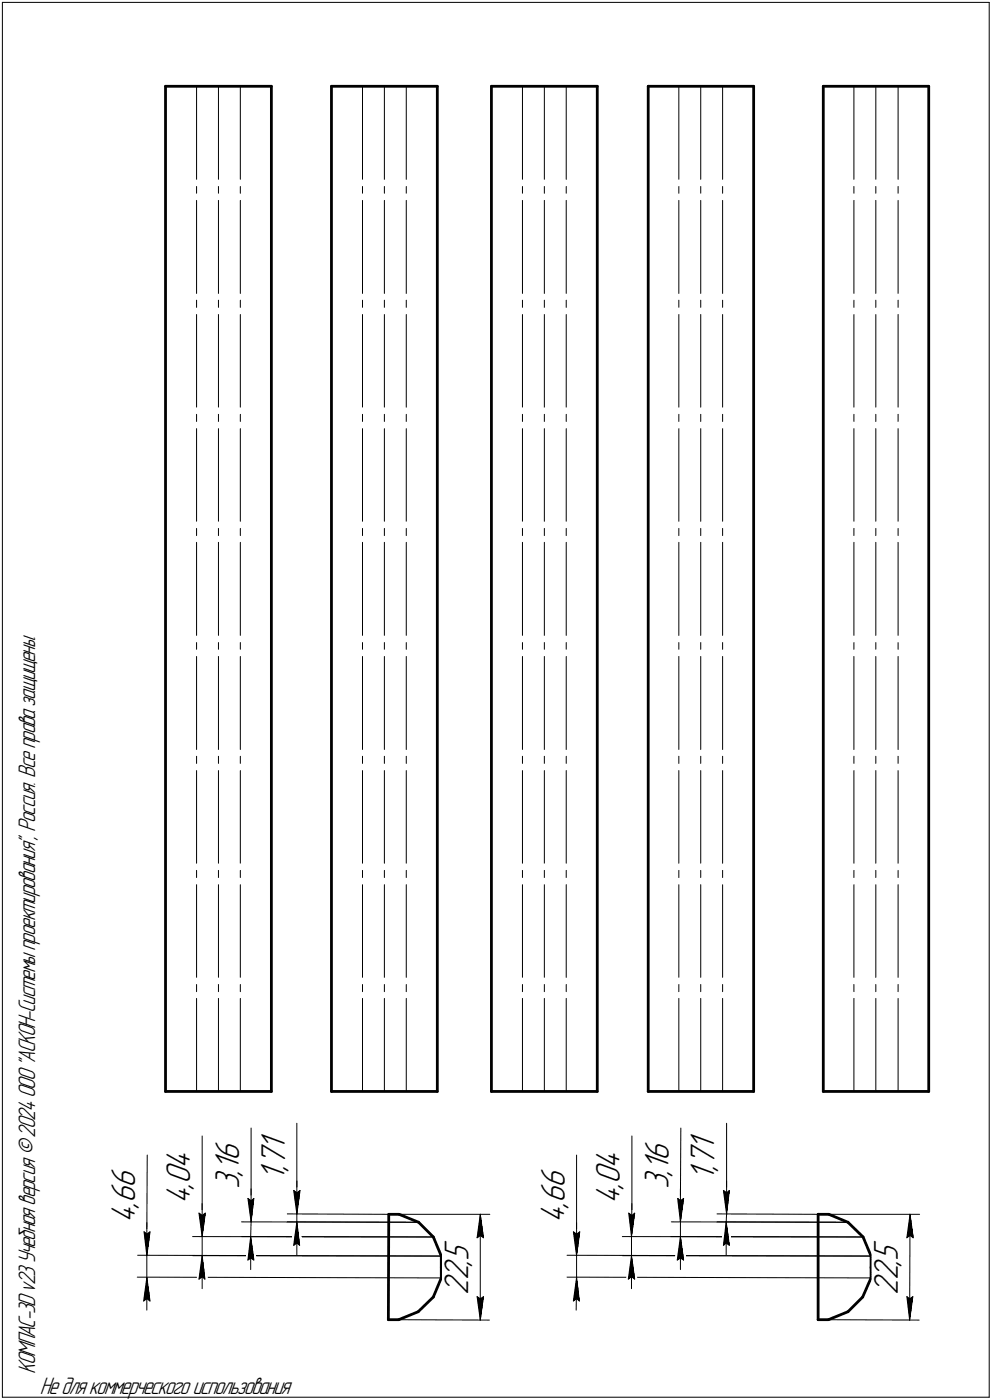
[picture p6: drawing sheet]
<svg xmlns="http://www.w3.org/2000/svg" width="211mm" height="298mm" viewBox="0 0 211 298" stroke-linecap="round" stroke-linejoin="round" font-family="sans-serif">
<defs><g id="words">
<g font-size="7.8">
<text x="60.7" y="245.1" transform="rotate(-90 60.7 245.1)">1</text>
<text x="152.1" y="245.1" transform="rotate(-90 152.1 245.1)">1</text>
<text x="40.5" y="248.9" transform="rotate(-90 40.5 248.9)">4</text>
<text x="50.9" y="250.4" transform="rotate(-90 50.9 250.4)">,</text>
<text x="50.9" y="249.3" transform="rotate(-90 50.9 249.3)">1</text>
<text x="50.9" y="247.2" transform="rotate(-90 50.9 247.2)">6</text>
<text x="60.6" y="251.5" transform="rotate(-90 60.6 251.5)">1</text>
<text x="60.6" y="249.4" transform="rotate(-90 60.6 249.4)">,</text>
<text x="60.6" y="248.3" transform="rotate(-90 60.6 248.3)">7</text>
<text x="131.9" y="248.9" transform="rotate(-90 131.9 248.9)">4</text>
<text x="142.3" y="250.4" transform="rotate(-90 142.3 250.4)">,</text>
<text x="142.3" y="249.3" transform="rotate(-90 142.3 249.3)">1</text>
<text x="142.3" y="247.2" transform="rotate(-90 142.3 247.2)">6</text>
<text x="152" y="251.5" transform="rotate(-90 152 251.5)">1</text>
<text x="152" y="249.4" transform="rotate(-90 152 249.4)">,</text>
<text x="152.1" y="248.3" transform="rotate(-90 152.1 248.3)">7</text>
<text x="28.7" y="257.2" transform="rotate(-90 28.7 257.2)">,</text>
<text x="28.7" y="256.1" transform="rotate(-90 28.7 256.1)">6</text>
<text x="28.8" y="252.9" transform="rotate(-90 28.8 252.9)">6</text>
<text x="40.5" y="256.3" transform="rotate(-90 40.5 256.3)">4</text>
<text x="40.5" y="253.1" transform="rotate(-90 40.5 253.1)">,</text>
<text x="40.5" y="252.1" transform="rotate(-90 40.5 252.1)">0</text>
<text x="50.9" y="253.2" transform="rotate(-90 50.9 253.2)">3</text>
<text x="120.2" y="257.2" transform="rotate(-90 120.2 257.2)">,</text>
<text x="120.2" y="256.1" transform="rotate(-90 120.2 256.1)">6</text>
<text x="120.2" y="252.9" transform="rotate(-90 120.2 252.9)">6</text>
<text x="131.9" y="256.3" transform="rotate(-90 131.9 256.3)">4</text>
<text x="131.9" y="253.1" transform="rotate(-90 131.9 253.1)">,</text>
<text x="131.9" y="252.1" transform="rotate(-90 131.9 252.1)">0</text>
<text x="142.3" y="253.2" transform="rotate(-90 142.3 253.2)">3</text>
<text x="28.7" y="260.3" transform="rotate(-90 28.7 260.3)">4</text>
<text x="120.1" y="260.3" transform="rotate(-90 120.1 260.3)">4</text>
<text x="99.7" y="269.5" transform="rotate(-90 99.7 269.5)">,</text>
<text x="99.7" y="268.4" transform="rotate(-90 99.7 268.4)">5</text>
<text x="191.1" y="269.5" transform="rotate(-90 191.1 269.5)">,</text>
<text x="191.1" y="268.4" transform="rotate(-90 191.1 268.4)">5</text>
<text x="99.6" y="275.8" transform="rotate(-90 99.6 275.8)">2</text>
<text x="99.6" y="272.7" transform="rotate(-90 99.6 272.7)">2</text>
<text x="191.1" y="275.8" transform="rotate(-90 191.1 275.8)">2</text>
<text x="191.1" y="272.7" transform="rotate(-90 191.1 272.7)">2</text>
</g>
<g font-size="5.4">
<text x="7.5" y="292.5" transform="rotate(-90 7.5 292.5)">КОМПАС-3Dv23Учебнаяверсия©2024ООО&quot;АСКОН-Системыпроектирования&quot;, Россия. Всеправазащищены.</text>
<text x="8.5" y="296.7">Недлякоммерческогоиспользования</text>
</g>
</g></defs>
<g fill="none" stroke="#000" stroke-width=".59">
<path d="M35.2 18.4h22.5zM35.2 18.4v214zM57.7 18.4v214zM70.5 18.4h22.5zM70.5 18.4v214zM93 18.4v214zM104.6 18.4h22.5zM104.6 18.4v214zM127.1 18.4v214zM137.9 18.4h22.5zM137.9 18.4v214zM160.4 18.4v214z"/>
<path d="M175.2 18.4h22.4zM175.2 18.4v214zM197.6 18.4v214zM35.2 232.4h22.5zM70.5 232.4h22.5zM104.6 232.4h22.5zM137.9 232.4h22.5zM175.2 232.4h22.4zM82.7 258.6h2.2zM82.7 258.6l-.1 22.4zM84.9 258.6l4.2 1.7zM174.1 258.6h2.3z"/>
<path d="M174.1 258.6v22.4zM176.4 258.6l4 1.7zM89 279.3l3.2-3.1zM89.1 260.3l3.1 3.1zM92.2 263.4l1.7 4.1zM93.9 269.8v2.3zM93.9 267.5v2.3zM93.9 272.1l-1.7 4.1zM180.4 260.3l3.2 3.1zM183.6 276.2l-3.2 3.1zM183.6 263.4l1.7 4.1zM185.3 269.8v2.3z"/>
<path d="M185.3 267.5v2.3zM185.3 272.1l-1.7 4.1zM82.6 281h2.2zM84.8 281l4.2-1.7zM174.1 281h2.2zM176.3 281l4.1-1.7z"/>
</g>
<g fill="none" stroke="#000" stroke-width=".21">
<path d="M.5 .5v297zM.5 .5h210zM41.8 18.4v19.8zM46.5 18.4v19.8zM51.1 18.4v19.8zM77.1 18.4v19.8zM81.8 18.4v19.8zM86.4 18.4v19.8zM111.2 18.4v19.8zM115.8 18.4v19.8zM120.5 18.4v19.8zM144.4 18.4v19.8z"/>
<path d="M149.1 18.4v19.8zM153.8 18.4v19.8zM181.7 18.4v19.8zM186.4 18.4v19.8zM191.1 18.4v19.8zM210.5 .5v297zM41.8 39.7v1.4zM46.5 39.7v1.4zM51.1 39.7v1.4zM77.1 39.7v1.4zM81.8 39.7v1.4zM86.4 39.7v1.4z"/>
<path d="M111.2 39.7v1.4zM115.8 39.7v1.4zM120.5 39.7v1.4zM144.4 39.7v1.4zM149.1 39.7v1.4zM153.8 39.7v1.4zM181.7 39.7v1.4zM186.4 39.7v1.4zM191.1 39.7v1.4zM41.8 42.7v19.8zM46.5 42.7v19.8zM51.1 42.7v19.8z"/>
<path d="M77.1 42.7v19.8zM81.8 42.7v19.8zM86.4 42.7v19.8zM111.2 42.7v19.8zM115.8 42.7v19.8zM120.5 42.7v19.8zM144.4 42.7v19.8zM149.1 42.7v19.8zM153.8 42.7v19.8zM181.7 42.7v19.8zM186.4 42.7v19.8zM191.1 42.7v19.8z"/>
<path d="M41.8 63.9v1.5zM41.8 67v19.7zM46.5 67v19.7zM46.5 63.9v1.5zM51.1 63.9v1.5zM51.1 67v19.7zM77.1 63.9v1.5zM77.1 67v19.7zM81.8 67v19.7zM81.8 63.9v1.5zM86.4 63.9v1.5zM86.4 67v19.7z"/>
<path d="M111.2 63.9v1.5zM111.2 67v19.7zM115.8 67v19.7zM115.8 63.9v1.5zM120.5 63.9v1.5zM120.5 67v19.7zM144.4 63.9v1.5zM144.4 67v19.7zM149.1 67v19.7zM149.1 63.9v1.5zM153.8 63.9v1.5zM153.8 67v19.7z"/>
<path d="M181.7 63.9v1.5zM181.7 67v19.7zM186.4 67v19.7zM186.4 63.9v1.5zM191.1 63.9v1.5zM191.1 67v19.7zM41.8 88.2v1.5zM41.8 91.3v19.7zM46.5 91.3v19.7zM46.5 88.2v1.5zM51.1 88.2v1.5zM51.1 91.3v19.7z"/>
<path d="M77.1 88.2v1.5zM77.1 91.3v19.7zM81.8 91.3v19.7zM81.8 88.2v1.5zM86.4 88.2v1.5zM86.4 91.3v19.7zM111.2 88.2v1.5zM111.2 91.3v19.7zM115.8 91.3v19.7zM115.8 88.2v1.5zM120.5 88.2v1.5zM120.5 91.3v19.7z"/>
<path d="M144.4 88.2v1.5zM144.4 91.3v19.7zM149.1 91.3v19.7zM149.1 88.2v1.5zM153.8 88.2v1.5zM153.8 91.3v19.7zM181.7 88.2v1.5zM181.7 91.3v19.7zM186.4 91.3v19.7zM186.4 88.2v1.5zM191.1 88.2v1.5zM191.1 91.3v19.7z"/>
<path d="M41.8 112.5v1.5zM41.8 115.5v19.8zM46.5 115.5v19.8zM46.5 112.5v1.5zM51.1 112.5v1.5zM51.1 115.5v19.8zM77.1 112.5v1.5zM77.1 115.5v19.8zM81.8 115.5v19.8zM81.8 112.5v1.5zM86.4 112.5v1.5zM86.4 115.5v19.8z"/>
<path d="M111.2 112.5v1.5zM111.2 115.5v19.8zM115.8 115.5v19.8zM115.8 112.5v1.5zM120.5 112.5v1.5zM120.5 115.5v19.8zM144.4 112.5v1.5zM144.4 115.5v19.8zM149.1 115.5v19.8zM149.1 112.5v1.5zM153.8 112.5v1.5zM153.8 115.5v19.8z"/>
<path d="M181.7 112.5v1.5zM181.7 115.5v19.8zM186.4 115.5v19.8zM186.4 112.5v1.5zM191.1 112.5v1.5zM191.1 115.5v19.8zM41.8 136.8v1.5zM41.8 139.8v19.8zM46.5 139.8v19.8zM46.5 136.8v1.5zM51.1 136.8v1.5zM51.1 139.8v19.8z"/>
<path d="M77.1 136.8v1.5zM77.1 139.8v19.8zM81.8 139.8v19.8zM81.8 136.8v1.5zM86.4 136.8v1.5zM86.4 139.8v19.8zM111.2 136.8v1.5zM111.2 139.8v19.8zM115.8 139.8v19.8zM115.8 136.8v1.5zM120.5 136.8v1.5zM120.5 139.8v19.8z"/>
<path d="M144.4 136.8v1.5zM144.4 139.8v19.8zM149.1 139.8v19.8zM149.1 136.8v1.5zM153.8 136.8v1.5zM153.8 139.8v19.8zM181.7 136.8v1.5zM181.7 139.8v19.8zM186.4 139.8v19.8zM186.4 136.8v1.5zM191.1 136.8v1.5zM191.1 139.8v19.8z"/>
<path d="M41.8 161v1.6zM41.8 164.1v19.7zM46.5 164.1v19.7zM46.5 161v1.6zM51.1 161v1.6zM51.1 164.1v19.7zM77.1 161v1.6zM77.1 164.1v19.7zM81.8 164.1v19.7zM81.8 161v1.6zM86.4 161v1.6zM86.4 164.1v19.7z"/>
<path d="M111.2 161v1.6zM111.2 164.1v19.7zM115.8 164.1v19.7zM115.8 161v1.6zM120.5 161v1.6zM120.5 164.1v19.7zM144.4 161v1.6zM144.4 164.1v19.7zM149.1 164.1v19.7zM149.1 161v1.6zM153.8 161v1.6zM153.8 164.1v19.7z"/>
<path d="M181.7 161v1.6zM181.7 164.1v19.7zM186.4 164.1v19.7zM186.4 161v1.6zM191.1 161v1.6zM191.1 164.1v19.7zM41.8 185.3v1.6zM41.8 188.4v19.7zM46.5 188.4v19.7zM46.5 185.3v1.6zM51.1 185.3v1.6zM51.1 188.4v19.7z"/>
<path d="M77.1 185.3v1.6zM77.1 188.4v19.7zM81.8 188.4v19.7zM81.8 185.3v1.6zM86.4 185.3v1.6zM86.4 188.4v19.7zM111.2 185.3v1.6zM111.2 188.4v19.7zM115.8 188.4v19.7zM115.8 185.3v1.6zM120.5 185.3v1.6zM120.5 188.4v19.7z"/>
<path d="M144.4 185.3v1.6zM144.4 188.4v19.7zM149.1 188.4v19.7zM149.1 185.3v1.6zM153.8 185.3v1.6zM153.8 188.4v19.7zM181.7 185.3v1.6zM181.7 188.4v19.7zM186.4 188.4v19.7zM186.4 185.3v1.6zM191.1 185.3v1.6zM191.1 188.4v19.7z"/>
<path d="M41.8 209.6v1.6zM41.8 212.6v19.8zM46.5 212.6v19.8zM46.5 209.6v1.6zM51.1 209.6v1.6zM51.1 212.6v19.8zM77.1 209.6v1.6zM77.1 212.6v19.8zM81.8 212.6v19.8zM81.8 209.6v1.6zM86.4 209.6v1.6zM86.4 212.6v19.8z"/>
<path d="M111.2 209.6v1.6zM111.2 212.6v19.8zM115.8 212.6v19.8zM115.8 209.6v1.6zM120.5 209.6v1.6zM120.5 212.6v19.8zM144.4 209.6v1.6zM144.4 212.6v19.8zM149.1 212.6v19.8zM149.1 209.6v1.6zM153.8 209.6v1.6zM153.8 212.6v19.8z"/>
<path d="M181.7 209.6v1.6zM181.7 212.6v19.8zM186.4 212.6v19.8zM186.4 209.6v1.6zM191.1 209.6v1.6zM191.1 212.6v19.8zM63.2 239.2v14.3zM154.6 239.2v14.3zM31.3 246l-.1 16.4zM42.3 258.3l.7 .5zM42.3 258.3l.7 5zM43 258.3v5z"/>
<path d="M43 241.9v16.4zM43 258.8l.7-.5zM43 256.3v7zM43.7 258.3l-.7 5zM52.7 255.2l.7 .5zM52.7 255.2l.7 5zM53.4 255.2v5zM53.4 240.2v15zM53.4 255.7l.6-.5zM53.4 253.2v7zM54 255.2l-.6 5zM61.1 258.5l21.6 .1z"/>
<path d="M62.5 253.5l.7 .5zM62.5 253.5l.7 5zM63.2 253.5v5zM63.2 254l.6-.5zM63.2 251.5v7zM63.2 258.5v1.7zM63.8 253.5l-.6 5zM82.7 258.6h21.5zM102.2 258.6l.7 5zM102.2 258.6l-.7 5zM102.2 258.6v22.5zM122.7 246v16.4z"/>
<path d="M133.8 258.3l.7 .5zM133.8 258.3l.6 5zM134.5 258.3l-.1 5zM134.5 241.9v16.4zM134.5 258.8l.5-.5zM134.5 256.3l-.1 7zM135 258.3l-.6 5zM144.2 255.2l.6 .5zM144.2 255.2l.6 5zM144.8 255.2v5zM144.8 255.7l.7-.5zM144.8 253.2v7z"/>
<path d="M144.9 240.2l-.1 15zM145.5 255.2l-.7 5zM152.6 258.5l21.5 .1zM153.9 253.5l.7 .5zM153.9 253.5l.7 5zM154.6 253.5v5zM154.6 254l.6-.5zM154.6 251.5v7zM154.6 258.5l-.1 1.7zM155.2 253.5l-.6 5zM174.1 258.6h21.6zM193.6 258.6l.7 5z"/>
<path d="M193.6 258.6l-.6 5zM193.6 258.6l-.1 22.5zM29.2 271.9l64.7 .2zM29.3 267.3l64.6 .2zM30.6 277l.6-.5zM30.6 262.3l.6 .5zM30.6 262.3l.6 5.1zM31.2 262.4v5zM31.2 262.8l.7-.5zM31.2 260.3v7.1zM31.2 272l-.6 5zM31.2 276.5l.7 .5z"/>
<path d="M31.2 272l.7 5zM31.2 272v7zM31.2 267.4v4.6zM31.9 262.3l-.7 5.1zM41 263.3l51.2 .1zM41 267.4l52.9 .1zM42.3 272.4l.7-.5zM43 267.4l-.7 5zM43 271.9l.6 .5zM43 267.4l.6 5zM43 267.4v7zM43 263.3v4.1z"/>
<path d="M51.4 260.2l37.7 .1zM51.4 263.3l40.8 .1zM52.7 268.3l.6-.4zM53.3 263.3l-.6 5zM53.3 267.9l.7 .4zM53.3 263.3l.7 5zM53.3 263.3v7zM53.4 260.2l-.1 3.1zM61.1 260.2l28 .1zM62.5 265.2l.7-.5zM63.2 260.2l-.7 5zM63.2 264.7l.6 .5z"/>
<path d="M63.2 260.2l.6 5zM63.2 260.2v7zM101.5 263.6l.7-.5zM101.5 276.1l.7 5zM101.5 276.1l.7 .5zM102.2 263.1l.7 .5zM102.2 276.6l.7-.5zM102.9 276.1l-.7 5zM120.6 267.3l64.7 .2zM120.6 271.9l64.7 .2zM122 262.3l.7 .5zM122 262.3l.7 5.1z"/>
<path d="M122 277l.7-.5zM122.7 262.4v5zM122.7 262.8l.7-.5zM122.7 260.3v7.1zM122.7 272l-.7 5zM122.7 276.5l.6 .5zM122.7 272l.6 5zM122.7 272l-.1 7zM122.7 267.4v4.6zM123.4 262.3l-.7 5.1zM132.4 263.3l51.2 .1zM132.4 267.4l52.9 .1z"/>
<path d="M133.7 272.4l.7-.5zM134.4 267.4l-.7 5zM134.4 271.9l.6 .5zM134.4 267.4l.6 5zM134.4 267.4v7zM134.4 263.3v4.1zM142.7 263.3l40.9 .1zM142.8 260.2l37.6 .1zM144.1 268.3l.7-.4zM144.8 263.3l-.7 5zM144.8 267.9l.7 .4zM144.8 263.3l.7 5z"/>
<path d="M144.8 263.3v7zM144.8 260.2v3.1zM152.6 260.2l27.8 .1zM153.9 265.2l.6-.5zM154.5 260.2l-.6 5zM154.5 264.7l.7 .5zM154.5 260.2l.7 5zM154.5 260.2v7zM193 263.6l.6-.5zM193 276.1l.5 5zM193 276.1l.5 .5zM193.5 276.6l.7-.5z"/>
<path d="M193.6 263.1l.7 .5zM194.2 276.1l-.7 5zM.5 297.5h210zM82.6 281l21.5 .1zM174.1 281l21.5 .1z"/>
</g>
<g fill="#fff" stroke="#fff" stroke-width=".21">
<path d="M146.5 241.2h7.1zM146.5 241.3h7.1zM146.5 241.4h7.1zM146.5 241.5h7.1zM146.5 241.6h7.1zM146.5 241.6h7.1zM146.5 241.7h7.1zM146.5 241.8h7.1zM146.5 241.9h7.1zM146.5 242h7.1zM146.5 242.1h7.1zM146.5 242.1h7.1zM146.5 242.2h7.1zM146.5 242.3h7.1zM146.5 242.4h7.1zM146.5 242.5h7.1zM146.5 242.6h7.1zM146.5 242.7h7.1zM146.5 242.7h7.1zM146.5 242.8h7.1zM146.5 242.9h7.1zM146.5 243h7.1zM146.5 243.1h7.1zM146.5 243.2h7.1zM146.5 243.2h7.1zM146.5 243.3h7.1zM146.5 243.4h7.1zM146.5 243.5h7.1zM146.5 243.6h7.1zM146.5 243.7h7.1zM146.5 243.8h7.1zM146.5 243.8h7.1zM146.5 243.9h7.1zM146.5 244h7.1zM146.5 244.1h7.1zM146.5 244.2h7.1zM146.5 244.3h7.1zM146.5 244.3h7.1zM146.5 244.4h7.1zM146.5 244.5h7.1zM146.5 244.6h7.1zM146.5 244.7h7.1zM146.5 244.8h7.1zM146.5 244.9h7.1zM146.5 244.9h7.1zM146.5 245h7.1zM146.5 245.1h7.1zM146.5 245.2h7.1zM146.5 245.3h7.1zM146.5 245.4h7.1zM146.5 245.4h7.1zM146.5 245.5h7.1zM146.5 245.6h7.1zM146.5 245.7h7.1zM146.5 245.8h7.1zM146.5 245.9h7.1zM146.5 246h7.1zM146.5 246h7.1zM146.5 246.1h7.1zM146.5 246.2h7.1zM146.5 246.3h7.1zM146.5 246.4h7.1zM146.5 246.5h7.1zM146.5 246.5h7.1zM146.5 246.6h7.1zM146.5 246.7h7.1zM146.5 246.8h7.1zM146.5 246.9h7.1zM146.5 247h7.1zM146.5 247.1h7.1zM146.5 247.1h7.1zM146.5 247.2h7.1zM146.5 247.3h7.1zM146.5 247.4h7.1zM146.5 247.5h7.1zM146.5 247.6h7.1zM146.5 247.6h7.1zM146.5 247.7h7.1zM146.5 247.8h7.1zM146.5 247.9h7.1zM146.5 248h7.1zM146.5 248.1h7.1zM146.5 248.2h7.1zM146.5 248.2h7.1zM146.5 248.3h7.1zM146.5 248.4h7.1zM146.5 248.5h7.1zM146.5 248.6h7.1zM146.5 248.7h7.1zM146.5 248.8h7.1zM146.5 248.8h7.1zM146.5 248.9h7.1zM146.5 249h7.1zM146.5 249.1h7.1zM146.5 249.2h7.1zM146.5 249.3h7.1zM146.5 249.3h7.1zM146.5 249.4h7.1zM146.5 249.5h7.1zM146.5 249.6h7.1zM146.5 249.7h7.1zM146.5 249.8h7.1zM146.5 249.9h7.1zM146.5 249.9h7.1zM146.5 250h7.1zM146.5 250.1h7.1zM146.5 250.2h7.1zM146.5 250.3h7.1zM146.5 250.4h7.1zM146.5 250.4h7.1zM146.5 250.5h7.1zM146.5 250.6h7.1zM146.5 250.7h7.1zM146.5 250.8h7.1zM146.5 250.9h7.1zM146.5 251h7.1zM146.5 251h7.1zM146.5 251.1h7.1zM146.5 251.2h7.1zM146.5 251.3h7.1zM146.5 251.4h7.1z"/>
<path d="M153.3 253h2.5zM153.4 253.1h2.4zM153.4 253.2h2.4zM153.4 253.2h2.4zM153.4 253.3h2.4zM153.4 253.4h2.4zM153.4 253.5h2.4zM153.4 253.6h2.4zM153.5 253.7h2.2zM153.5 253.7h2.2zM153.5 253.8h2.2zM153.5 253.9h2.2zM153.5 254h2.2zM153.5 254.1h2.2zM153.5 254.2h2.2zM153.6 254.3h2zM153.6 254.3h2zM153.6 254.4h2zM153.6 254.5h2zM153.6 254.6h2zM153.6 254.7h2zM153.6 254.8h2zM153.6 254.8h1.9zM153.7 254.9h1.8zM153.7 255h1.8zM153.7 255.1h1.8zM153.7 255.2h1.8zM153.7 255.3h1.8zM153.7 255.4h1.8zM153.7 255.4h1.8zM153.8 255.5h1.6zM153.8 255.6h1.6zM153.8 255.7h1.6zM153.8 255.8h1.6zM153.8 255.9h1.6zM153.8 255.9h1.6zM153.8 256h1.6zM153.8 256.1h1.6zM153.8 256.2h1.6zM153.8 256.3h1.6zM153.8 256.4h1.6zM153.8 256.5h1.6zM153.8 256.5h1.6zM153.8 256.6h1.6zM153.8 256.7h1.5zM153.9 256.8h1.4zM153.9 256.9h1.4zM154 257h1.2zM154 257h1.2zM154.1 257.1h1.1zM154.1 257.2h1zM154.1 257.3h1zM154.2 257.4h.8zM154.2 257.5h.8zM154.3 257.6h.7zM154.3 257.6h.6zM154.3 257.7h.6zM154.3 257.8h.6zM154.3 257.9h.6zM154.4 258h.5zM154.4 258.1h.4zM154.5 258.1h.3zM154.5 258.2h.3z"/>
<path d="M154.4 260.4h.3zM154.4 260.5h.3zM154.4 260.6h.4zM154.3 260.7h.5zM154.3 260.8h.5zM154.3 260.9h.6zM154.3 260.9h.6zM154.3 261h.6zM154.2 261.1h.7zM154.2 261.2h.8zM154.2 261.3h.8zM154.1 261.4h.9zM154.1 261.5h1zM154 261.5h1.1zM154 261.6h1.2zM154 261.7h1.2zM153.9 261.8h1.4zM153.9 261.9h1.4zM153.8 262h1.5zM153.8 262h1.6zM153.8 262.1h1.6zM153.8 262.2h1.6zM153.8 262.3h1.6zM153.8 262.4h1.6zM153.8 262.5h1.6zM153.8 262.6h1.6zM153.8 262.6h1.6zM153.8 262.7h1.6zM153.8 262.8h1.6zM153.8 262.9h1.6zM153.8 263h1.6zM153.8 263.1h1.6zM153.8 263.1h1.6zM153.7 263.2h1.8zM153.7 263.3h1.8zM153.7 263.4h1.8zM153.7 263.5h1.8zM153.7 263.6h1.8zM153.7 263.7h1.8zM153.7 263.7h1.8zM153.6 263.8h1.9zM153.6 263.9h2zM153.6 264h2zM153.6 264.1h2zM153.6 264.2h2zM153.6 264.2h2zM153.6 264.3h2zM153.6 264.4h2zM153.5 264.5h2.2zM153.5 264.6h2.2zM153.5 264.7h2.2zM153.5 264.8h2.2zM153.5 264.8h2.2zM153.5 264.9h2.2zM153.5 265h2.2zM153.4 265.1h2.4zM153.4 265.2h2.4zM153.4 265.3h2.4zM153.4 265.3h2.4zM153.4 265.4h2.4zM153.4 265.5h2.4zM153.4 265.6h2.4z"/>
<path d="M136.7 242.2h7.1zM136.7 242.3h7.1zM136.7 242.4h7.1zM136.7 242.5h7.1zM136.7 242.6h7.1zM136.7 242.7h7.1zM136.7 242.7h7.1zM136.7 242.8h7.1zM136.7 242.9h7.1zM136.7 243h7.1zM136.7 243.1h7.1zM136.7 243.2h7.1zM136.7 243.2h7.1zM136.7 243.3h7.1zM136.7 243.4h7.1zM136.7 243.5h7.1zM136.7 243.6h7.1zM136.7 243.7h7.1zM136.7 243.8h7.1zM136.7 243.8h7.1zM136.7 243.9h7.1zM136.7 244h7.1zM136.7 244.1h7.1zM136.7 244.2h7.1zM136.7 244.3h7.1zM136.7 244.3h7.1zM136.7 244.4h7.1zM136.7 244.5h7.1zM136.7 244.6h7.1zM136.7 244.7h7.1zM136.7 244.8h7.1zM136.7 244.9h7.1zM136.7 244.9h7.1zM136.7 245h7.1zM136.7 245.1h7.1zM136.7 245.2h7.1zM136.7 245.3h7.1zM136.7 245.4h7.1zM136.7 245.4h7.1zM136.7 245.5h7.1zM136.7 245.6h7.1zM136.7 245.7h7.1zM136.7 245.8h7.1zM136.7 245.9h7.1zM136.7 246h7.1zM136.7 246h7.1zM136.7 246.1h7.1zM136.7 246.2h7.1zM136.7 246.3h7.1zM136.7 246.4h7.1zM136.7 246.5h7.1zM136.7 246.5h7.1zM136.7 246.6h7.1zM136.7 246.7h7.1zM136.7 246.8h7.1zM136.7 246.9h7.1zM136.7 247h7.1zM136.7 247.1h7.1zM136.7 247.1h7.1zM136.7 247.2h7.1zM136.7 247.3h7.1zM136.7 247.4h7.1zM136.7 247.5h7.1zM136.7 247.6h7.1zM136.7 247.6h7.1zM136.7 247.7h7.1zM136.7 247.8h7.1zM136.7 247.9h7.1zM136.7 248h7.1zM136.7 248.1h7.1zM136.7 248.2h7.1zM136.7 248.2h7.1zM136.7 248.3h7.1zM136.7 248.4h7.1zM136.7 248.5h7.1zM136.7 248.6h7.1zM136.7 248.7h7.1zM136.7 248.8h7.1zM136.7 248.8h7.1zM136.7 248.9h7.1zM136.7 249h7.1zM136.7 249.1h7.1zM136.7 249.2h7.1zM136.7 249.3h7.1zM136.7 249.3h7.1zM136.7 249.4h7.1zM136.7 249.5h7.1zM136.7 249.6h7.1zM136.7 249.7h7.1zM136.7 249.8h7.1zM136.7 249.9h7.1zM136.7 249.9h7.1zM136.7 250h7.1zM136.7 250.1h7.1zM136.7 250.2h7.1zM136.7 250.3h7.1zM136.7 250.4h7.1zM136.7 250.4h7.1zM136.7 250.5h7.1zM136.7 250.6h7.1zM136.7 250.7h7.1zM136.7 250.8h7.1zM136.7 250.9h7.1zM136.7 251h7.1zM136.7 251h7.1zM136.7 251.1h7.1zM136.7 251.2h7.1zM136.7 251.3h7.1zM136.7 251.4h7.1zM136.7 251.5h7.1zM136.7 251.5h7.1zM136.7 251.6h7.1zM136.7 251.7h7.1zM136.7 251.8h7.1zM136.7 251.9h7.1zM136.7 252h7.1zM136.7 252.1h7.1zM136.7 252.1h7.1zM136.7 252.2h7.1zM136.7 252.3h7.1zM136.7 252.4h7.1zM136.7 252.5h7.1zM136.7 252.6h7.1zM136.7 252.6h7.1zM136.7 252.7h7.1zM136.7 252.8h7.1zM136.7 252.9h7.1zM136.7 253h7.1zM136.7 253.1h7.1z"/>
<path d="M143.6 254.7h2.4zM143.7 254.8h2.3zM143.7 254.8h2.3zM143.7 254.9h2.3zM143.7 255h2.3zM143.7 255.1h2.3zM143.7 255.2h2.3zM143.7 255.3h2.3zM143.7 255.4h2.3zM143.8 255.4h2.2zM143.8 255.5h2.2zM143.8 255.6h2.2zM143.8 255.7h2.2zM143.8 255.8h2.2zM143.8 255.9h2.2zM143.8 255.9h2.1zM143.8 256h2.1zM143.8 256.1h2.1zM143.8 256.2h2.1zM143.8 256.3h2.1zM143.8 256.4h2.1zM143.8 256.5h2.1zM143.8 256.5h2zM143.8 256.6h2zM143.8 256.7h2zM143.8 256.8h2zM143.8 256.9h2zM143.9 257h1.9zM143.9 257h1.9zM143.9 257.1h1.9zM143.9 257.2h1.8zM143.9 257.3h1.8zM143.9 257.4h1.8zM143.9 257.5h1.8zM143.9 257.6h1.8zM143.9 257.6h1.8zM144 257.7h1.7zM144 257.8h1.6zM144 257.9h1.6zM144 258h1.6zM144 258.1h1.6zM144 258.1h1.6zM144 258.2h1.6zM144 258.3h1.6zM144 258.4h1.5zM144.1 258.5h1.4zM144.1 258.6h1.4zM144.2 258.7h1.3zM144.2 258.7h1.3zM144.3 258.8h1.1zM144.3 258.9h1.1zM144.3 259h1zM144.4 259.1h.9zM144.4 259.2h.9zM144.4 259.2h.8zM144.4 259.3h.8zM144.5 259.4h.6zM144.5 259.5h.6zM144.5 259.6h.5zM144.6 259.7h.4zM144.6 259.8h.4zM144.7 259.8h.2zM144.7 259.9h.2z"/>
<path d="M144.7 263.6h.2zM144.7 263.7h.2zM144.6 263.7h.4zM144.6 263.8h.4zM144.5 263.9h.5zM144.5 264h.6zM144.5 264.1h.6zM144.4 264.2h.8zM144.4 264.2h.8zM144.4 264.3h.9zM144.4 264.4h.9zM144.3 264.5h1zM144.3 264.6h1.1zM144.3 264.7h1.1zM144.2 264.8h1.3zM144.2 264.8h1.3zM144.1 264.9h1.4zM144.1 265h1.4zM144 265.1h1.5zM144 265.2h1.6zM144 265.3h1.6zM144 265.3h1.6zM144 265.4h1.6zM144 265.5h1.6zM144 265.6h1.6zM144 265.7h1.6zM143.9 265.8h1.7zM143.9 265.9h1.8zM143.9 265.9h1.8zM143.9 266h1.8zM143.9 266.1h1.8zM143.9 266.2h1.8zM143.9 266.3h1.8zM143.8 266.4h1.9zM143.8 266.4h1.9zM143.8 266.5h1.9zM143.8 266.6h2zM143.8 266.7h2zM143.8 266.8h2zM143.8 266.9h2zM143.8 267h2zM143.8 267h2zM143.8 267.1h2zM143.8 267.2h2zM143.8 267.3h2zM143.8 267.4h2.1zM143.8 267.5h2.1zM143.8 267.5h2.1zM143.7 267.6h2.2zM143.7 267.7h2.2zM143.7 267.8h2.2zM143.7 267.9h2.2zM143.7 268h2.2zM143.7 268.1h2.2zM143.7 268.1h2.3zM143.6 268.2h2.4zM143.6 268.3h2.4zM143.6 268.4h2.4zM143.6 268.5h2.4zM143.6 268.6h2.4zM143.6 268.6h2.4zM143.6 268.7h2.4z"/>
<path d="M126.3 243.9h7.1zM126.3 244h7.1zM126.3 244.1h7.1zM126.3 244.2h7.1zM126.3 244.3h7.1zM126.3 244.3h7.1zM126.3 244.4h7.1zM126.3 244.5h7.1zM126.3 244.6h7.1zM126.3 244.7h7.1zM126.3 244.8h7.1zM126.3 244.9h7.1zM126.3 244.9h7.1zM126.3 245h7.1zM126.3 245.1h7.1zM126.3 245.2h7.1zM126.3 245.3h7.1zM126.3 245.4h7.1zM126.3 245.4h7.1zM126.3 245.5h7.1zM126.3 245.6h7.1zM126.3 245.7h7.1zM126.3 245.8h7.1zM126.3 245.9h7.1zM126.3 246h7.1zM126.3 246h7.1zM126.3 246.1h7.1zM126.3 246.2h7.1zM126.3 246.3h7.1zM126.3 246.4h7.1zM126.3 246.5h7.1zM126.3 246.5h7.1zM126.3 246.6h7.1zM126.3 246.7h7.1zM126.3 246.8h7.1zM126.3 246.9h7.1zM126.3 247h7.1zM126.3 247.1h7.1zM126.3 247.1h7.1zM126.3 247.2h7.1zM126.3 247.3h7.1zM126.3 247.4h7.1zM126.3 247.5h7.1zM126.3 247.6h7.1zM126.3 247.6h7.1zM126.3 247.7h7.1zM126.3 247.8h7.1zM126.3 247.9h7.1zM126.3 248h7.1zM126.3 248.1h7.1zM126.3 248.2h7.1zM126.3 248.2h7.1zM126.3 248.3h7.1zM126.3 248.4h7.1zM126.3 248.5h7.1zM126.3 248.6h7.1zM126.3 248.7h7.1zM126.3 248.8h7.1zM126.3 248.8h7.1zM126.3 248.9h7.1zM126.3 249h7.1zM126.3 249.1h7.1zM126.3 249.2h7.1zM126.3 249.3h7.1zM126.3 249.3h7.1zM126.3 249.4h7.1zM126.3 249.5h7.1zM126.3 249.6h7.1zM126.3 249.7h7.1zM126.3 249.8h7.1zM126.3 249.9h7.1zM126.3 249.9h7.1zM126.3 250h7.1zM126.3 250.1h7.1zM126.3 250.2h7.1zM126.3 250.3h7.1zM126.3 250.4h7.1zM126.3 250.4h7.1zM126.3 250.5h7.1zM126.3 250.6h7.1zM126.3 250.7h7.1zM126.3 250.8h7.1zM126.3 250.9h7.1zM126.3 251h7.1zM126.3 251h7.1zM126.3 251.1h7.1zM126.3 251.2h7.1zM126.3 251.3h7.1zM126.3 251.4h7.1zM126.3 251.5h7.1zM126.3 251.5h7.1zM126.3 251.6h7.1zM126.3 251.7h7.1zM126.3 251.8h7.1zM126.3 251.9h7.1zM126.3 252h7.1zM126.3 252.1h7.1zM126.3 252.1h7.1zM126.3 252.2h7.1zM126.3 252.3h7.1zM126.3 252.4h7.1zM126.3 252.5h7.1zM126.3 252.6h7.1zM126.3 252.6h7.1zM126.3 252.7h7.1zM126.3 252.8h7.1zM126.3 252.9h7.1zM126.3 253h7.1zM126.3 253.1h7.1zM126.3 253.2h7.1zM126.3 253.2h7.1zM126.3 253.3h7.1zM126.3 253.4h7.1zM126.3 253.5h7.1zM126.3 253.6h7.1zM126.3 253.7h7.1zM126.3 253.7h7.1zM126.3 253.8h7.1zM126.3 253.9h7.1zM126.3 254h7.1zM126.3 254.1h7.1zM126.3 254.2h7.1zM126.3 254.3h7.1zM126.3 254.3h7.1zM126.3 254.4h7.1zM126.3 254.5h7.1zM126.3 254.6h7.1zM126.3 254.7h7.1zM126.3 254.8h7.1zM126.3 254.8h7.1zM126.3 254.9h7.1zM126.3 255h7.1zM126.3 255.1h7.1zM126.3 255.2h7.1zM126.3 255.3h7.1zM126.3 255.4h7.1zM126.3 255.4h7.1zM126.3 255.5h7.1zM126.3 255.6h7.1zM126.3 255.7h7.1zM126.3 255.8h7.1zM126.3 255.9h7.1zM126.3 255.9h7.1zM126.3 256h7.1zM126.3 256.1h7.1zM126.3 256.2h7.1z"/>
<path d="M133.2 257.8h2.4zM133.3 257.9h2.3zM133.3 258h2.3zM133.3 258.1h2.3zM133.3 258.1h2.3zM133.3 258.2h2.3zM133.3 258.3h2.3zM133.3 258.4h2.3zM133.3 258.5h2.3zM133.3 258.6h2.3zM133.3 258.7h2.3zM133.3 258.7h2.3zM133.3 258.8h2.3zM133.3 258.9h2.3zM133.3 259h2.3zM133.4 259.1h2.1zM133.4 259.2h2.1zM133.4 259.2h2.1zM133.4 259.3h2.1zM133.4 259.4h2.1zM133.4 259.5h2.1zM133.4 259.6h2.1zM133.4 259.7h2zM133.5 259.8h1.9zM133.5 259.8h1.9zM133.5 259.9h1.9zM133.5 260h1.9zM133.5 260.1h1.9zM133.5 260.2h1.9zM133.5 260.3h1.9zM133.6 260.3h1.7zM133.6 260.4h1.7zM133.6 260.5h1.7zM133.6 260.6h1.7zM133.6 260.7h1.7zM133.6 260.8h1.7zM133.6 260.9h1.7zM133.7 260.9h1.5zM133.7 261h1.5zM133.7 261.1h1.5zM133.7 261.2h1.5zM133.7 261.3h1.5zM133.7 261.4h1.5zM133.7 261.5h1.5zM133.7 261.5h1.4zM133.8 261.6h1.3zM133.8 261.7h1.3zM133.9 261.8h1.1zM133.9 261.9h1.1zM133.9 262h1.1zM133.9 262h1.1zM133.9 262.1h1zM134 262.2h.9zM134 262.3h.9zM134 262.4h.8zM134.1 262.5h.7zM134.1 262.6h.6zM134.1 262.6h.6zM134.2 262.7h.4zM134.2 262.8h.4zM134.3 262.9h.3zM134.3 263h.2zM134.3 263.1h.2z"/>
<path d="M134.3 267.6h.2zM134.3 267.7h.2zM134.3 267.8h.3zM134.2 267.9h.4zM134.2 268h.4zM134.1 268.1h.6zM134.1 268.1h.6zM134.1 268.2h.7zM134 268.3h.8zM134 268.4h.9zM134 268.5h.9zM133.9 268.6h1zM133.9 268.6h1.1zM133.9 268.7h1.1zM133.9 268.8h1.1zM133.9 268.9h1.1zM133.8 269h1.3zM133.8 269.1h1.3zM133.7 269.2h1.4zM133.7 269.2h1.5zM133.7 269.3h1.5zM133.7 269.4h1.5zM133.7 269.5h1.5zM133.7 269.6h1.5zM133.7 269.7h1.5zM133.7 269.7h1.5zM133.6 269.8h1.7zM133.6 269.9h1.7zM133.6 270h1.7zM133.6 270.1h1.7zM133.6 270.2h1.7zM133.6 270.3h1.7zM133.6 270.3h1.7zM133.5 270.4h1.9zM133.5 270.5h1.9zM133.5 270.6h1.9zM133.5 270.7h1.9zM133.5 270.8h1.9zM133.5 270.8h1.9zM133.5 270.9h1.9zM133.4 271h2zM133.4 271.1h2.1zM133.4 271.2h2.1zM133.4 271.3h2.1zM133.4 271.4h2.1zM133.4 271.4h2.1zM133.4 271.5h2.1zM133.4 271.6h2.1zM133.3 271.7h2.3zM133.3 271.8h2.3zM133.3 271.9h2.3zM133.3 271.9h2.3zM133.3 272h2.3zM133.3 272.1h2.3zM133.3 272.2h2.3zM133.3 272.3h2.3zM133.3 272.4h2.3zM133.3 272.5h2.3zM133.3 272.5h2.3zM133.3 272.6h2.3zM133.3 272.7h2.3zM133.3 272.8h2.3z"/>
<path d="M114.6 247.9h7.2zM114.6 248h7.2zM114.6 248.1h7.2zM114.6 248.2h7.2zM114.6 248.2h7.2zM114.6 248.3h7.2zM114.6 248.4h7.2zM114.6 248.5h7.2zM114.6 248.6h7.2zM114.6 248.7h7.2zM114.6 248.8h7.2zM114.6 248.8h7.2zM114.6 248.9h7.2zM114.6 249h7.2zM114.6 249.1h7.2zM114.6 249.2h7.2zM114.6 249.3h7.2zM114.6 249.3h7.2zM114.6 249.4h7.2zM114.6 249.5h7.2zM114.6 249.6h7.2zM114.6 249.7h7.2zM114.6 249.8h7.2zM114.6 249.9h7.2zM114.6 249.9h7.2zM114.6 250h7.2zM114.6 250.1h7.2zM114.6 250.2h7.2zM114.6 250.3h7.2zM114.6 250.4h7.2zM114.6 250.4h7.2zM114.6 250.5h7.2zM114.6 250.6h7.2zM114.6 250.7h7.2zM114.6 250.8h7.2zM114.6 250.9h7.2zM114.6 251h7.2zM114.6 251h7.2zM114.6 251.1h7.2zM114.6 251.2h7.2zM114.6 251.3h7.2zM114.6 251.4h7.2zM114.6 251.5h7.2zM114.6 251.5h7.2zM114.6 251.6h7.2zM114.6 251.7h7.2zM114.6 251.8h7.2zM114.6 251.9h7.2zM114.6 252h7.2zM114.6 252.1h7.2zM114.6 252.1h7.2zM114.6 252.2h7.2zM114.6 252.3h7.2zM114.6 252.4h7.2zM114.6 252.5h7.2zM114.6 252.6h7.2zM114.6 252.6h7.2zM114.6 252.7h7.2zM114.6 252.8h7.2zM114.6 252.9h7.2zM114.6 253h7.2zM114.6 253.1h7.2zM114.6 253.2h7.2zM114.6 253.2h7.2zM114.6 253.3h7.2zM114.6 253.4h7.2zM114.6 253.5h7.2zM114.6 253.6h7.2zM114.6 253.7h7.2zM114.6 253.7h7.2zM114.6 253.8h7.2zM114.6 253.9h7.2zM114.6 254h7.2zM114.6 254.1h7.2zM114.6 254.2h7.2zM114.6 254.3h7.2zM114.6 254.3h7.2zM114.6 254.4h7.2zM114.6 254.5h7.2zM114.6 254.6h7.2zM114.6 254.7h7.2zM114.6 254.8h7.2zM114.6 254.8h7.2zM114.6 254.9h7.2zM114.6 255h7.2zM114.6 255.1h7.2zM114.6 255.2h7.2zM114.6 255.3h7.2zM114.6 255.4h7.2zM114.6 255.4h7.2zM114.6 255.5h7.2zM114.6 255.6h7.2zM114.6 255.7h7.2zM114.6 255.8h7.2zM114.6 255.9h7.2zM114.6 255.9h7.2zM114.6 256h7.2zM114.6 256.1h7.2zM114.6 256.2h7.2zM114.6 256.3h7.2zM114.6 256.4h7.2zM114.6 256.5h7.2zM114.6 256.5h7.2zM114.6 256.6h7.2zM114.6 256.7h7.2zM114.6 256.8h7.2zM114.6 256.9h7.2zM114.6 257h7.2zM114.6 257h7.2zM114.6 257.1h7.2zM114.6 257.2h7.2zM114.6 257.3h7.2zM114.6 257.4h7.2zM114.6 257.5h7.2zM114.6 257.6h7.2zM114.6 257.6h7.2zM114.6 257.7h7.2zM114.6 257.8h7.2zM114.6 257.9h7.2zM114.6 258h7.2zM114.6 258.1h7.2zM114.6 258.1h7.2zM114.6 258.2h7.2zM114.6 258.3h7.2zM114.6 258.4h7.2zM114.6 258.5h7.2zM114.6 258.6h7.2zM114.6 258.7h7.2zM114.6 258.7h7.2zM114.6 258.8h7.2zM114.6 258.9h7.2zM114.6 259h7.2zM114.6 259.1h7.2zM114.6 259.2h7.2zM114.6 259.2h7.2zM114.6 259.3h7.2zM114.6 259.4h7.2zM114.6 259.5h7.2zM114.6 259.6h7.2zM114.6 259.7h7.2zM114.6 259.8h7.2zM114.6 259.8h7.2zM114.6 259.9h7.2zM114.6 260h7.2zM114.6 260.1h7.2zM114.6 260.2h7.2zM114.6 260.3h7.2z"/>
<path d="M121.4 261.9h2.5zM121.5 262h2.4zM121.5 262h2.4zM121.5 262.1h2.4zM121.5 262.2h2.4zM121.5 262.3h2.4zM121.5 262.4h2.4zM121.5 262.5h2.4zM121.6 262.6h2.3zM121.6 262.6h2.2zM121.6 262.7h2.2zM121.6 262.8h2.2zM121.6 262.9h2.2zM121.6 263h2.2zM121.6 263.1h2.2zM121.7 263.1h2.1zM121.7 263.2h2.1zM121.7 263.3h2.1zM121.7 263.4h2zM121.7 263.5h2zM121.7 263.6h2zM121.7 263.7h2zM121.8 263.7h1.9zM121.8 263.8h1.9zM121.8 263.9h1.9zM121.8 264h1.9zM121.8 264.1h1.8zM121.8 264.2h1.8zM121.8 264.2h1.8zM121.8 264.3h1.8zM121.8 264.4h1.8zM121.8 264.5h1.8zM121.8 264.6h1.8zM121.8 264.7h1.8zM121.8 264.8h1.8zM121.8 264.8h1.7zM121.9 264.9h1.6zM121.9 265h1.6zM121.9 265.1h1.6zM121.9 265.2h1.6zM121.9 265.3h1.6zM121.9 265.3h1.6zM121.9 265.4h1.6zM121.9 265.5h1.5zM122 265.6h1.4zM122 265.7h1.4zM122.1 265.8h1.3zM122.1 265.9h1.3zM122.2 265.9h1.1zM122.2 266h1.1zM122.2 266.1h1.1zM122.3 266.2h.9zM122.3 266.3h.9zM122.3 266.4h.8zM122.3 266.4h.8zM122.3 266.5h.8zM122.4 266.6h.6zM122.4 266.7h.6zM122.5 266.8h.4zM122.5 266.9h.4zM122.5 267h.4zM122.6 267h.3zM122.6 267.1h.3z"/>
<path d="M122.6 272.3h.3zM122.6 272.4h.3zM122.5 272.5h.4zM122.5 272.5h.4zM122.4 272.6h.5zM122.4 272.7h.6zM122.4 272.8h.6zM122.3 272.9h.7zM122.3 273h.8zM122.3 273h.8zM122.3 273.1h.8zM122.2 273.2h1zM122.2 273.3h1zM122.2 273.4h1.1zM122.1 273.5h1.2zM122.1 273.6h1.2zM122 273.6h1.4zM122 273.7h1.4zM121.9 273.8h1.5zM121.9 273.9h1.5zM121.9 274h1.5zM121.9 274.1h1.5zM121.9 274.2h1.5zM121.9 274.2h1.5zM121.9 274.3h1.5zM121.9 274.4h1.5zM121.8 274.5h1.7zM121.8 274.6h1.7zM121.8 274.7h1.7zM121.8 274.7h1.7zM121.8 274.8h1.7zM121.8 274.9h1.7zM121.8 275h1.7zM121.8 275.1h1.8zM121.8 275.2h1.8zM121.8 275.3h1.8zM121.8 275.3h1.8zM121.8 275.4h1.8zM121.8 275.5h1.8zM121.8 275.6h1.8zM121.7 275.7h1.9zM121.7 275.8h2zM121.7 275.8h2zM121.7 275.9h2zM121.7 276h2zM121.7 276.1h2zM121.7 276.2h2zM121.6 276.3h2.1zM121.6 276.4h2.2zM121.6 276.4h2.2zM121.6 276.5h2.2zM121.6 276.6h2.2zM121.6 276.7h2.2zM121.6 276.8h2.2zM121.5 276.9h2.3zM121.5 276.9h2.4zM121.5 277h2.4zM121.5 277.1h2.4zM121.5 277.2h2.4zM121.5 277.3h2.4zM121.5 277.4h2.4zM121.4 277.5h2.5z"/>
<path d="M185.5 263.8h7.1zM185.5 263.9h7.1zM185.5 264h7.1zM185.5 264.1h7.1zM185.5 264.2h7.1zM185.5 264.2h7.1zM185.5 264.3h7.1zM185.5 264.4h7.1zM185.5 264.5h7.1zM185.5 264.6h7.1zM185.5 264.7h7.1zM185.5 264.8h7.1zM185.5 264.8h7.1zM185.5 264.9h7.1zM185.5 265h7.1zM185.5 265.1h7.1zM185.5 265.2h7.1zM185.5 265.3h7.1zM185.5 265.3h7.1zM185.5 265.4h7.1zM185.5 265.5h7.1zM185.5 265.6h7.1zM185.5 265.7h7.1zM185.5 265.8h7.1zM185.5 265.9h7.1zM185.5 265.9h7.1zM185.5 266h7.1zM185.5 266.1h7.1zM185.5 266.2h7.1zM185.5 266.3h7.1zM185.5 266.4h7.1zM185.5 266.4h7.1zM185.5 266.5h7.1zM185.5 266.6h7.1zM185.5 266.7h7.1zM185.5 266.8h7.1zM185.5 266.9h7.1zM185.5 267h7.1zM185.5 267h7.1zM185.5 267.1h7.1zM185.5 267.2h7.1zM185.5 267.3h7.1zM185.5 267.4h7.1zM185.5 267.5h7.1zM185.5 267.5h7.1zM185.5 267.6h7.1zM185.5 267.7h7.1zM185.5 267.8h7.1zM185.5 267.9h7.1zM185.5 268h7.1zM185.5 268.1h7.1zM185.5 268.1h7.1zM185.5 268.2h7.1zM185.5 268.3h7.1zM185.5 268.4h7.1zM185.5 268.5h7.1zM185.5 268.6h7.1zM185.5 268.6h7.1zM185.5 268.7h7.1zM185.5 268.8h7.1zM185.5 268.9h7.1zM185.5 269h7.1zM185.5 269.1h7.1zM185.5 269.2h7.1zM185.5 269.2h7.1zM185.5 269.3h7.1zM185.5 269.4h7.1zM185.5 269.5h7.1zM185.5 269.6h7.1zM185.5 269.7h7.1zM185.5 269.7h7.1zM185.5 269.8h7.1zM185.5 269.9h7.1zM185.5 270h7.1zM185.5 270.1h7.1zM185.5 270.2h7.1zM185.5 270.3h7.1zM185.5 270.3h7.1zM185.5 270.4h7.1zM185.5 270.5h7.1zM185.5 270.6h7.1zM185.5 270.7h7.1zM185.5 270.8h7.1zM185.5 270.8h7.1zM185.5 270.9h7.1zM185.5 271h7.1zM185.5 271.1h7.1zM185.5 271.2h7.1zM185.5 271.3h7.1zM185.5 271.4h7.1zM185.5 271.4h7.1zM185.5 271.5h7.1zM185.5 271.6h7.1zM185.5 271.7h7.1zM185.5 271.8h7.1zM185.5 271.9h7.1zM185.5 271.9h7.1zM185.5 272h7.1zM185.5 272.1h7.1zM185.5 272.2h7.1zM185.5 272.3h7.1zM185.5 272.4h7.1zM185.5 272.5h7.1zM185.5 272.5h7.1zM185.5 272.6h7.1zM185.5 272.7h7.1zM185.5 272.8h7.1zM185.5 272.9h7.1zM185.5 273h7.1zM185.5 273h7.1zM185.5 273.1h7.1zM185.5 273.2h7.1zM185.5 273.3h7.1zM185.5 273.4h7.1zM185.5 273.5h7.1zM185.5 273.6h7.1zM185.5 273.6h7.1zM185.5 273.7h7.1zM185.5 273.8h7.1zM185.5 273.9h7.1zM185.5 274h7.1zM185.5 274.1h7.1zM185.5 274.2h7.1zM185.5 274.2h7.1zM185.5 274.3h7.1zM185.5 274.4h7.1zM185.5 274.5h7.1zM185.5 274.6h7.1zM185.5 274.7h7.1zM185.5 274.7h7.1zM185.5 274.8h7.1zM185.5 274.9h7.1zM185.5 275h7.1zM185.5 275.1h7.1zM185.5 275.2h7.1zM185.5 275.3h7.1zM185.5 275.3h7.1zM185.5 275.4h7.1zM185.5 275.5h7.1zM185.5 275.6h7.1zM185.5 275.7h7.1zM185.5 275.8h7.1z"/>
<path d="M193.5 258.8h.3zM193.5 258.9h.3zM193.5 259h.4zM193.5 259.1h.4zM193.4 259.2h.5zM193.4 259.2h.6zM193.4 259.3h.6zM193.3 259.4h.8zM193.3 259.5h.8zM193.2 259.6h.9zM193.2 259.7h.9zM193.1 259.8h1zM193.1 259.8h1.1zM193.1 259.9h1.1zM193 260h1.3zM193 260.1h1.3zM193 260.2h1.4zM193 260.3h1.4zM192.9 260.3h1.5zM192.9 260.4h1.6zM192.9 260.5h1.6zM192.9 260.6h1.6zM192.9 260.7h1.6zM192.9 260.8h1.6zM192.9 260.9h1.6zM192.9 260.9h1.6zM192.8 261h1.7zM192.8 261.1h1.8zM192.8 261.2h1.8zM192.8 261.3h1.8zM192.8 261.4h1.8zM192.8 261.5h1.8zM192.8 261.5h1.8zM192.7 261.6h1.9zM192.7 261.7h1.9zM192.7 261.8h1.9zM192.7 261.9h1.9zM192.7 262h1.9zM192.7 262h1.9zM192.7 262.1h1.9zM192.6 262.2h2zM192.6 262.3h2zM192.6 262.4h2zM192.6 262.5h2zM192.6 262.6h2zM192.6 262.6h2.1zM192.6 262.7h2.1zM192.6 262.8h2.1zM192.5 262.9h2.2zM192.5 263h2.2zM192.5 263.1h2.2zM192.5 263.1h2.2zM192.5 263.2h2.2zM192.5 263.3h2.2zM192.5 263.4h2.3zM192.4 263.5h2.4zM192.4 263.6h2.4zM192.4 263.7h2.4zM192.4 263.7h2.4zM192.4 263.8h2.4zM192.4 263.9h2.4zM192.4 264h2.4z"/>
<path d="M192.4 275.6h2.4zM192.4 275.7h2.4zM192.4 275.8h2.4zM192.4 275.8h2.4zM192.4 275.9h2.4zM192.4 276h2.4zM192.4 276.1h2.4zM192.4 276.2h2.4zM192.5 276.3h2.2zM192.5 276.4h2.2zM192.5 276.4h2.2zM192.5 276.5h2.2zM192.5 276.6h2.2zM192.5 276.7h2.2zM192.5 276.8h2.2zM192.6 276.9h2zM192.6 276.9h2zM192.6 277h2zM192.6 277.1h2zM192.6 277.2h2zM192.6 277.3h2zM192.6 277.4h2zM192.6 277.5h2zM192.7 277.5h1.9zM192.7 277.6h1.9zM192.7 277.7h1.9zM192.7 277.8h1.9zM192.7 277.9h1.9zM192.7 278h1.9zM192.7 278h1.9zM192.8 278.1h1.7zM192.8 278.2h1.7zM192.8 278.3h1.7zM192.8 278.4h1.7zM192.8 278.5h1.7zM192.8 278.6h1.7zM192.8 278.6h1.7zM192.9 278.7h1.5zM192.9 278.8h1.5zM192.9 278.9h1.5zM192.9 279h1.5zM192.9 279.1h1.5zM192.9 279.1h1.5zM192.9 279.2h1.5zM192.9 279.3h1.4zM193 279.4h1.3zM193 279.5h1.3zM193 279.6h1.2zM193 279.7h1.2zM193 279.7h1.1zM193.1 279.8h1zM193.1 279.9h1zM193.2 280h.9zM193.2 280.1h.9zM193.2 280.2h.8zM193.3 280.2h.7zM193.3 280.3h.6zM193.3 280.4h.6zM193.4 280.5h.4zM193.4 280.6h.4zM193.5 280.7h.3zM193.5 280.8h.2zM193.5 280.8h.2z"/>
<path d="M55 241.2h7.2zM55 241.3h7.2zM55 241.4h7.2zM55 241.5h7.2zM55 241.6h7.2zM55 241.6h7.2zM55 241.7h7.2zM55 241.8h7.2zM55 241.9h7.2zM55 242h7.2zM55 242.1h7.2zM55 242.1h7.2zM55 242.2h7.2zM55 242.3h7.2zM55 242.4h7.2zM55 242.5h7.2zM55 242.6h7.2zM55 242.7h7.2zM55 242.7h7.2zM55 242.8h7.2zM55 242.9h7.2zM55 243h7.2zM55 243.1h7.2zM55 243.2h7.2zM55 243.2h7.2zM55 243.3h7.2zM55 243.4h7.2zM55 243.5h7.2zM55 243.6h7.2zM55 243.7h7.2zM55 243.8h7.2zM55 243.8h7.2zM55 243.9h7.2zM55 244h7.2zM55 244.1h7.2zM55 244.2h7.2zM55 244.3h7.2zM55 244.3h7.2zM55 244.4h7.2zM55 244.5h7.2zM55 244.6h7.2zM55 244.7h7.2zM55 244.8h7.2zM55 244.9h7.2zM55 244.9h7.2zM55 245h7.2zM55 245.1h7.2zM55 245.2h7.2zM55 245.3h7.2zM55 245.4h7.2zM55 245.4h7.2zM55 245.5h7.2zM55 245.6h7.2zM55 245.7h7.2zM55 245.8h7.2zM55 245.9h7.2zM55 246h7.2zM55 246h7.2zM55 246.1h7.2zM55 246.2h7.2zM55 246.3h7.2zM55 246.4h7.2zM55 246.5h7.2zM55 246.5h7.2zM55 246.6h7.2zM55 246.7h7.2zM55 246.8h7.2zM55 246.9h7.2zM55 247h7.2zM55 247.1h7.2zM55 247.1h7.2zM55 247.2h7.2zM55 247.3h7.2zM55 247.4h7.2zM55 247.5h7.2zM55 247.6h7.2zM55 247.6h7.2zM55 247.7h7.2zM55 247.8h7.2zM55 247.9h7.2zM55 248h7.2zM55 248.1h7.2zM55 248.2h7.2zM55 248.2h7.2zM55 248.3h7.2zM55 248.4h7.2zM55 248.5h7.2zM55 248.6h7.2zM55 248.7h7.2zM55 248.8h7.2zM55 248.8h7.2zM55 248.9h7.2zM55 249h7.2zM55 249.1h7.2zM55 249.2h7.2zM55 249.3h7.2zM55 249.3h7.2zM55 249.4h7.2zM55 249.5h7.2zM55 249.6h7.2zM55 249.7h7.2zM55 249.8h7.2zM55 249.9h7.2zM55 249.9h7.2zM55 250h7.2zM55 250.1h7.2zM55 250.2h7.2zM55 250.3h7.2zM55 250.4h7.2zM55 250.4h7.2zM55 250.5h7.2zM55 250.6h7.2zM55 250.7h7.2zM55 250.8h7.2zM55 250.9h7.2zM55 251h7.2zM55 251h7.2zM55 251.1h7.2zM55 251.2h7.2zM55 251.3h7.2zM55 251.4h7.2z"/>
<path d="M62 253h2.4zM62.1 253.1h2.3zM62.1 253.2h2.3zM62.1 253.2h2.3zM62.1 253.3h2.3zM62.1 253.4h2.3zM62.1 253.5h2.3zM62.1 253.6h2.3zM62.1 253.7h2.2zM62.1 253.7h2.2zM62.1 253.8h2.2zM62.1 253.9h2.2zM62.1 254h2.2zM62.1 254.1h2.2zM62.1 254.2h2.2zM62.1 254.3h2.2zM62.1 254.3h2.2zM62.1 254.4h2.2zM62.2 254.5h2.1zM62.2 254.6h2.1zM62.2 254.7h2.1zM62.2 254.8h2.1zM62.2 254.8h2zM62.2 254.9h2zM62.2 255h2zM62.2 255.1h2zM62.2 255.2h2zM62.3 255.3h1.9zM62.3 255.4h1.9zM62.3 255.4h1.9zM62.3 255.5h1.8zM62.3 255.6h1.8zM62.3 255.7h1.8zM62.3 255.8h1.8zM62.3 255.9h1.8zM62.3 255.9h1.8zM62.4 256h1.7zM62.4 256.1h1.6zM62.4 256.2h1.6zM62.4 256.3h1.6zM62.4 256.4h1.6zM62.4 256.5h1.6zM62.4 256.5h1.6zM62.4 256.6h1.6zM62.4 256.7h1.5zM62.5 256.8h1.4zM62.5 256.9h1.4zM62.6 257h1.2zM62.6 257h1.2zM62.7 257.1h1.1zM62.7 257.2h1.1zM62.7 257.3h1zM62.7 257.4h1zM62.7 257.5h1zM62.8 257.6h.8zM62.8 257.6h.8zM62.9 257.7h.6zM62.9 257.8h.6zM62.9 257.9h.5zM63 258h.4zM63 258.1h.4zM63.1 258.1h.2zM63.1 258.2h.2z"/>
<path d="M63.1 260.4h.2zM63.1 260.5h.2zM63 260.6h.4zM63 260.7h.4zM62.9 260.8h.5zM62.9 260.9h.6zM62.9 260.9h.6zM62.8 261h.8zM62.8 261.1h.8zM62.7 261.2h1zM62.7 261.3h1zM62.7 261.4h1zM62.7 261.5h1.1zM62.7 261.5h1.1zM62.6 261.6h1.2zM62.6 261.7h1.2zM62.5 261.8h1.4zM62.5 261.9h1.4zM62.4 262h1.5zM62.4 262h1.6zM62.4 262.1h1.6zM62.4 262.2h1.6zM62.4 262.3h1.6zM62.4 262.4h1.6zM62.4 262.5h1.6zM62.4 262.6h1.6zM62.3 262.6h1.7zM62.3 262.7h1.8zM62.3 262.8h1.8zM62.3 262.9h1.8zM62.3 263h1.8zM62.3 263.1h1.8zM62.3 263.1h1.8zM62.2 263.2h1.9zM62.2 263.3h1.9zM62.2 263.4h1.9zM62.2 263.5h2zM62.2 263.6h2zM62.2 263.7h2zM62.2 263.7h2zM62.1 263.8h2.1zM62.1 263.9h2.1zM62.1 264h2.1zM62.1 264.1h2.1zM62.1 264.2h2.1zM62.1 264.2h2.2zM62.1 264.3h2.2zM62.1 264.4h2.2zM62.1 264.5h2.2zM62.1 264.6h2.2zM62.1 264.7h2.2zM62.1 264.8h2.2zM62.1 264.8h2.2zM62.1 264.9h2.2zM62.1 265h2.2zM62 265.1h2.3zM62 265.2h2.3zM62 265.3h2.3zM62 265.3h2.3zM62 265.4h2.3zM62 265.5h2.3zM62 265.6h2.3z"/>
<path d="M45.3 242.2h7.1zM45.3 242.3h7.1zM45.3 242.4h7.1zM45.3 242.5h7.1zM45.3 242.6h7.1zM45.3 242.7h7.1zM45.3 242.7h7.1zM45.3 242.8h7.1zM45.3 242.9h7.1zM45.3 243h7.1zM45.3 243.1h7.1zM45.3 243.2h7.1zM45.3 243.2h7.1zM45.3 243.3h7.1zM45.3 243.4h7.1zM45.3 243.5h7.1zM45.3 243.6h7.1zM45.3 243.7h7.1zM45.3 243.8h7.1zM45.3 243.8h7.1zM45.3 243.9h7.1zM45.3 244h7.1zM45.3 244.1h7.1zM45.3 244.2h7.1zM45.3 244.3h7.1zM45.3 244.3h7.1zM45.3 244.4h7.1zM45.3 244.5h7.1zM45.3 244.6h7.1zM45.3 244.7h7.1zM45.3 244.8h7.1zM45.3 244.9h7.1zM45.3 244.9h7.1zM45.3 245h7.1zM45.3 245.1h7.1zM45.3 245.2h7.1zM45.3 245.3h7.1zM45.3 245.4h7.1zM45.3 245.4h7.1zM45.3 245.5h7.1zM45.3 245.6h7.1zM45.3 245.7h7.1zM45.3 245.8h7.1zM45.3 245.9h7.1zM45.3 246h7.1zM45.3 246h7.1zM45.3 246.1h7.1zM45.3 246.2h7.1zM45.3 246.3h7.1zM45.3 246.4h7.1zM45.3 246.5h7.1zM45.3 246.5h7.1zM45.3 246.6h7.1zM45.3 246.7h7.1zM45.3 246.8h7.1zM45.3 246.9h7.1zM45.3 247h7.1zM45.3 247.1h7.1zM45.3 247.1h7.1zM45.3 247.2h7.1zM45.3 247.3h7.1zM45.3 247.4h7.1zM45.3 247.5h7.1zM45.3 247.6h7.1zM45.3 247.6h7.1zM45.3 247.7h7.1zM45.3 247.8h7.1zM45.3 247.9h7.1zM45.3 248h7.1zM45.3 248.1h7.1zM45.3 248.2h7.1zM45.3 248.2h7.1zM45.3 248.3h7.1zM45.3 248.4h7.1zM45.3 248.5h7.1zM45.3 248.6h7.1zM45.3 248.7h7.1zM45.3 248.8h7.1zM45.3 248.8h7.1zM45.3 248.9h7.1zM45.3 249h7.1zM45.3 249.1h7.1zM45.3 249.2h7.1zM45.3 249.3h7.1zM45.3 249.3h7.1zM45.3 249.4h7.1zM45.3 249.5h7.1zM45.3 249.6h7.1zM45.3 249.7h7.1zM45.3 249.8h7.1zM45.3 249.9h7.1zM45.3 249.9h7.1zM45.3 250h7.1zM45.3 250.1h7.1zM45.3 250.2h7.1zM45.3 250.3h7.1zM45.3 250.4h7.1zM45.3 250.4h7.1zM45.3 250.5h7.1zM45.3 250.6h7.1zM45.3 250.7h7.1zM45.3 250.8h7.1zM45.3 250.9h7.1zM45.3 251h7.1zM45.3 251h7.1zM45.3 251.1h7.1zM45.3 251.2h7.1zM45.3 251.3h7.1zM45.3 251.4h7.1zM45.3 251.5h7.1zM45.3 251.5h7.1zM45.3 251.6h7.1zM45.3 251.7h7.1zM45.3 251.8h7.1zM45.3 251.9h7.1zM45.3 252h7.1zM45.3 252.1h7.1zM45.3 252.1h7.1zM45.3 252.2h7.1zM45.3 252.3h7.1zM45.3 252.4h7.1zM45.3 252.5h7.1zM45.3 252.6h7.1zM45.3 252.6h7.1zM45.3 252.7h7.1zM45.3 252.8h7.1zM45.3 252.9h7.1zM45.3 253h7.1zM45.3 253.1h7.1z"/>
<path d="M52.2 254.7h2.4zM52.2 254.8h2.4zM52.2 254.8h2.4zM52.2 254.9h2.4zM52.2 255h2.4zM52.2 255.1h2.4zM52.2 255.2h2.4zM52.2 255.3h2.4zM52.3 255.4h2.2zM52.3 255.4h2.2zM52.3 255.5h2.2zM52.3 255.6h2.2zM52.3 255.7h2.2zM52.3 255.8h2.2zM52.3 255.9h2.2zM52.4 255.9h2zM52.4 256h2zM52.4 256.1h2zM52.4 256.2h2zM52.4 256.3h2zM52.4 256.4h2zM52.4 256.5h2zM52.4 256.5h2zM52.5 256.6h1.9zM52.5 256.7h1.9zM52.5 256.8h1.9zM52.5 256.9h1.9zM52.5 257h1.9zM52.5 257h1.9zM52.5 257.1h1.9zM52.6 257.2h1.7zM52.6 257.3h1.7zM52.6 257.4h1.7zM52.6 257.5h1.7zM52.6 257.6h1.7zM52.6 257.6h1.7zM52.6 257.7h1.7zM52.7 257.8h1.5zM52.7 257.9h1.5zM52.7 258h1.5zM52.7 258.1h1.5zM52.7 258.1h1.5zM52.7 258.2h1.5zM52.7 258.3h1.5zM52.7 258.4h1.4zM52.7 258.5h1.4zM52.7 258.6h1.4zM52.8 258.7h1.2zM52.8 258.7h1.2zM52.9 258.8h1.1zM52.9 258.9h1zM52.9 259h1zM53 259.1h.8zM53 259.2h.8zM53.1 259.2h.7zM53.1 259.3h.7zM53.2 259.4h.6zM53.2 259.5h.6zM53.2 259.6h.5zM53.3 259.7h.4zM53.3 259.8h.3zM53.3 259.8h.3zM53.3 259.9h.3z"/>
<path d="M53.3 263.6h.2zM53.3 263.7h.2zM53.3 263.7h.3zM53.2 263.8h.4zM53.2 263.9h.4zM53.1 264h.6zM53.1 264.1h.6zM53.1 264.2h.7zM53 264.2h.8zM53 264.3h.8zM53 264.4h.8zM52.9 264.5h.9zM52.9 264.6h1zM52.8 264.7h1.1zM52.8 264.8h1.2zM52.8 264.8h1.2zM52.7 264.9h1.4zM52.7 265h1.4zM52.7 265.1h1.4zM52.7 265.2h1.5zM52.7 265.3h1.5zM52.7 265.3h1.5zM52.7 265.4h1.5zM52.7 265.5h1.5zM52.7 265.6h1.5zM52.7 265.7h1.5zM52.6 265.8h1.7zM52.6 265.9h1.7zM52.6 265.9h1.7zM52.6 266h1.7zM52.6 266.1h1.7zM52.6 266.2h1.7zM52.6 266.3h1.7zM52.5 266.4h1.9zM52.5 266.4h1.9zM52.5 266.5h1.9zM52.5 266.6h1.9zM52.5 266.7h1.9zM52.5 266.8h1.9zM52.5 266.9h1.9zM52.4 267h2zM52.4 267h2zM52.4 267.1h2zM52.4 267.2h2zM52.4 267.3h2zM52.4 267.4h2zM52.4 267.5h2zM52.4 267.5h2zM52.3 267.6h2.2zM52.3 267.7h2.2zM52.3 267.8h2.2zM52.3 267.9h2.2zM52.3 268h2.2zM52.3 268.1h2.2zM52.3 268.1h2.2zM52.2 268.2h2.4zM52.2 268.3h2.4zM52.2 268.4h2.4zM52.2 268.5h2.4zM52.2 268.6h2.4zM52.2 268.6h2.4zM52.2 268.7h2.4z"/>
<path d="M34.9 243.9h7.2zM34.9 244h7.2zM34.9 244.1h7.2zM34.9 244.2h7.2zM34.9 244.3h7.2zM34.9 244.3h7.2zM34.9 244.4h7.2zM34.9 244.5h7.2zM34.9 244.6h7.2zM34.9 244.7h7.2zM34.9 244.8h7.2zM34.9 244.9h7.2zM34.9 244.9h7.2zM34.9 245h7.2zM34.9 245.1h7.2zM34.9 245.2h7.2zM34.9 245.3h7.2zM34.9 245.4h7.2zM34.9 245.4h7.2zM34.9 245.5h7.2zM34.9 245.6h7.2zM34.9 245.7h7.2zM34.9 245.8h7.2zM34.9 245.9h7.2zM34.9 246h7.2zM34.9 246h7.2zM34.9 246.1h7.2zM34.9 246.2h7.2zM34.9 246.3h7.2zM34.9 246.4h7.2zM34.9 246.5h7.2zM34.9 246.5h7.2zM34.9 246.6h7.2zM34.9 246.7h7.2zM34.9 246.8h7.2zM34.9 246.9h7.2zM34.9 247h7.2zM34.9 247.1h7.2zM34.9 247.1h7.2zM34.9 247.2h7.2zM34.9 247.3h7.2zM34.9 247.4h7.2zM34.9 247.5h7.2zM34.9 247.6h7.2zM34.9 247.6h7.2zM34.9 247.7h7.2zM34.9 247.8h7.2zM34.9 247.9h7.2zM34.9 248h7.2zM34.9 248.1h7.2zM34.9 248.2h7.2zM34.9 248.2h7.2zM34.9 248.3h7.2zM34.9 248.4h7.2zM34.9 248.5h7.2zM34.9 248.6h7.2zM34.9 248.7h7.2zM34.9 248.8h7.2zM34.9 248.8h7.2zM34.9 248.9h7.2zM34.9 249h7.2zM34.9 249.1h7.2zM34.9 249.2h7.2zM34.9 249.3h7.2zM34.9 249.3h7.2zM34.9 249.4h7.2zM34.9 249.5h7.2zM34.9 249.6h7.2zM34.9 249.7h7.2zM34.9 249.8h7.2zM34.9 249.9h7.2zM34.9 249.9h7.2zM34.9 250h7.2zM34.9 250.1h7.2zM34.9 250.2h7.2zM34.9 250.3h7.2zM34.9 250.4h7.2zM34.9 250.4h7.2zM34.9 250.5h7.2zM34.9 250.6h7.2zM34.9 250.7h7.2zM34.9 250.8h7.2zM34.9 250.9h7.2zM34.9 251h7.2zM34.9 251h7.2zM34.9 251.1h7.2zM34.9 251.2h7.2zM34.9 251.3h7.2zM34.9 251.4h7.2zM34.9 251.5h7.2zM34.9 251.5h7.2zM34.9 251.6h7.2zM34.9 251.7h7.2zM34.9 251.8h7.2zM34.9 251.9h7.2zM34.9 252h7.2zM34.9 252.1h7.2zM34.9 252.1h7.2zM34.9 252.2h7.2zM34.9 252.3h7.2zM34.9 252.4h7.2zM34.9 252.5h7.2zM34.9 252.6h7.2zM34.9 252.6h7.2zM34.9 252.7h7.2zM34.9 252.8h7.2zM34.9 252.9h7.2zM34.9 253h7.2zM34.9 253.1h7.2zM34.9 253.2h7.2zM34.9 253.2h7.2zM34.9 253.3h7.2zM34.9 253.4h7.2zM34.9 253.5h7.2zM34.9 253.6h7.2zM34.9 253.7h7.2zM34.9 253.7h7.2zM34.9 253.8h7.2zM34.9 253.9h7.2zM34.9 254h7.2zM34.9 254.1h7.2zM34.9 254.2h7.2zM34.9 254.3h7.2zM34.9 254.3h7.2zM34.9 254.4h7.2zM34.9 254.5h7.2zM34.9 254.6h7.2zM34.9 254.7h7.2zM34.9 254.8h7.2zM34.9 254.8h7.2zM34.9 254.9h7.2zM34.9 255h7.2zM34.9 255.1h7.2zM34.9 255.2h7.2zM34.9 255.3h7.2zM34.9 255.4h7.2zM34.9 255.4h7.2zM34.9 255.5h7.2zM34.9 255.6h7.2zM34.9 255.7h7.2zM34.9 255.8h7.2zM34.9 255.9h7.2zM34.9 255.9h7.2zM34.9 256h7.2zM34.9 256.1h7.2zM34.9 256.2h7.2z"/>
<path d="M41.7 257.8h2.5zM41.8 257.9h2.4zM41.8 258h2.4zM41.8 258.1h2.4zM41.8 258.1h2.4zM41.8 258.2h2.4zM41.8 258.3h2.4zM41.8 258.4h2.4zM41.9 258.5h2.3zM41.9 258.6h2.2zM41.9 258.7h2.2zM41.9 258.7h2.2zM41.9 258.8h2.2zM41.9 258.9h2.2zM41.9 259h2.2zM42 259.1h2.1zM42 259.2h2.1zM42 259.2h2.1zM42 259.3h2zM42 259.4h2zM42 259.5h2zM42 259.6h2zM42 259.7h2zM42.1 259.8h1.9zM42.1 259.8h1.9zM42.1 259.9h1.9zM42.1 260h1.9zM42.1 260.1h1.8zM42.1 260.2h1.8zM42.1 260.3h1.8zM42.2 260.3h1.7zM42.2 260.4h1.7zM42.2 260.5h1.7zM42.2 260.6h1.7zM42.2 260.7h1.7zM42.2 260.8h1.7zM42.2 260.9h1.7zM42.2 260.9h1.7zM42.2 261h1.7zM42.2 261.1h1.7zM42.2 261.2h1.7zM42.2 261.3h1.7zM42.2 261.4h1.7zM42.2 261.5h1.7zM42.2 261.5h1.6zM42.3 261.6h1.5zM42.3 261.7h1.5zM42.4 261.8h1.3zM42.4 261.9h1.3zM42.5 262h1.1zM42.5 262h1.1zM42.5 262.1h1zM42.6 262.2h.9zM42.6 262.3h.9zM42.7 262.4h.7zM42.7 262.5h.7zM42.8 262.6h.5zM42.8 262.6h.5zM42.8 262.7h.5zM42.8 262.8h.5zM42.8 262.9h.5zM42.9 263h.3zM42.9 263.1h.3z"/>
<path d="M42.9 267.6h.3zM42.9 267.7h.3zM42.8 267.8h.4zM42.8 267.9h.5zM42.8 268h.5zM42.8 268.1h.5zM42.8 268.1h.5zM42.7 268.2h.6zM42.7 268.3h.7zM42.6 268.4h.8zM42.6 268.5h.8zM42.5 268.6h1zM42.5 268.6h1zM42.5 268.7h1.1zM42.4 268.8h1.2zM42.4 268.9h1.2zM42.3 269h1.4zM42.3 269.1h1.4zM42.2 269.2h1.5zM42.2 269.2h1.6zM42.2 269.3h1.6zM42.2 269.4h1.6zM42.2 269.5h1.6zM42.2 269.6h1.6zM42.2 269.7h1.6zM42.2 269.7h1.6zM42.2 269.8h1.7zM42.2 269.9h1.7zM42.2 270h1.7zM42.2 270.1h1.7zM42.2 270.2h1.7zM42.2 270.3h1.7zM42.2 270.3h1.7zM42.1 270.4h1.8zM42.1 270.5h1.8zM42.1 270.6h1.8zM42.1 270.7h1.8zM42.1 270.8h1.8zM42.1 270.8h1.8zM42.1 270.9h1.8zM42 271h1.9zM42 271.1h2zM42 271.2h2zM42 271.3h2zM42 271.4h2zM42 271.4h2zM42 271.5h2zM42 271.6h2zM41.9 271.7h2.2zM41.9 271.8h2.2zM41.9 271.9h2.2zM41.9 271.9h2.2zM41.9 272h2.2zM41.9 272.1h2.2zM41.9 272.2h2.2zM41.8 272.3h2.4zM41.8 272.4h2.4zM41.8 272.5h2.4zM41.8 272.5h2.4zM41.8 272.6h2.4zM41.8 272.7h2.4zM41.8 272.8h2.4z"/>
<path d="M23.2 247.9h7.1zM23.2 248h7.1zM23.2 248.1h7.1zM23.2 248.2h7.1zM23.2 248.2h7.1zM23.2 248.3h7.1zM23.2 248.4h7.1zM23.2 248.5h7.1zM23.2 248.6h7.1zM23.2 248.7h7.1zM23.2 248.8h7.1zM23.2 248.8h7.1zM23.2 248.9h7.1zM23.2 249h7.1zM23.2 249.1h7.1zM23.2 249.2h7.1zM23.2 249.3h7.1zM23.2 249.3h7.1zM23.2 249.4h7.1zM23.2 249.5h7.1zM23.2 249.6h7.1zM23.2 249.7h7.1zM23.2 249.8h7.1zM23.2 249.9h7.1zM23.2 249.9h7.1zM23.2 250h7.1zM23.2 250.1h7.1zM23.2 250.2h7.1zM23.2 250.3h7.1zM23.2 250.4h7.1zM23.2 250.4h7.1zM23.2 250.5h7.1zM23.2 250.6h7.1zM23.2 250.7h7.1zM23.2 250.8h7.1zM23.2 250.9h7.1zM23.2 251h7.1zM23.2 251h7.1zM23.2 251.1h7.1zM23.2 251.2h7.1zM23.2 251.3h7.1zM23.2 251.4h7.1zM23.2 251.5h7.1zM23.2 251.5h7.1zM23.2 251.6h7.1zM23.2 251.7h7.1zM23.2 251.8h7.1zM23.2 251.9h7.1zM23.2 252h7.1zM23.2 252.1h7.1zM23.2 252.1h7.1zM23.2 252.2h7.1zM23.2 252.3h7.1zM23.2 252.4h7.1zM23.2 252.5h7.1zM23.2 252.6h7.1zM23.2 252.6h7.1zM23.2 252.7h7.1zM23.2 252.8h7.1zM23.2 252.9h7.1zM23.2 253h7.1zM23.2 253.1h7.1zM23.2 253.2h7.1zM23.2 253.2h7.1zM23.2 253.3h7.1zM23.2 253.4h7.1zM23.2 253.5h7.1zM23.2 253.6h7.1zM23.2 253.7h7.1zM23.2 253.7h7.1zM23.2 253.8h7.1zM23.2 253.9h7.1zM23.2 254h7.1zM23.2 254.1h7.1zM23.2 254.2h7.1zM23.2 254.3h7.1zM23.2 254.3h7.1zM23.2 254.4h7.1zM23.2 254.5h7.1zM23.2 254.6h7.1zM23.2 254.7h7.1zM23.2 254.8h7.1zM23.2 254.8h7.1zM23.2 254.9h7.1zM23.2 255h7.1zM23.2 255.1h7.1zM23.2 255.2h7.1zM23.2 255.3h7.1zM23.2 255.4h7.1zM23.2 255.4h7.1zM23.2 255.5h7.1zM23.2 255.6h7.1zM23.2 255.7h7.1zM23.2 255.8h7.1zM23.2 255.9h7.1zM23.2 255.9h7.1zM23.2 256h7.1zM23.2 256.1h7.1zM23.2 256.2h7.1zM23.2 256.3h7.1zM23.2 256.4h7.1zM23.2 256.5h7.1zM23.2 256.5h7.1zM23.2 256.6h7.1zM23.2 256.7h7.1zM23.2 256.8h7.1zM23.2 256.9h7.1zM23.2 257h7.1zM23.2 257h7.1zM23.2 257.1h7.1zM23.2 257.2h7.1zM23.2 257.3h7.1zM23.2 257.4h7.1zM23.2 257.5h7.1zM23.2 257.6h7.1zM23.2 257.6h7.1zM23.2 257.7h7.1zM23.2 257.8h7.1zM23.2 257.9h7.1zM23.2 258h7.1zM23.2 258.1h7.1zM23.2 258.1h7.1zM23.2 258.2h7.1zM23.2 258.3h7.1zM23.2 258.4h7.1zM23.2 258.5h7.1zM23.2 258.6h7.1zM23.2 258.7h7.1zM23.2 258.7h7.1zM23.2 258.8h7.1zM23.2 258.9h7.1zM23.2 259h7.1zM23.2 259.1h7.1zM23.2 259.2h7.1zM23.2 259.2h7.1zM23.2 259.3h7.1zM23.2 259.4h7.1zM23.2 259.5h7.1zM23.2 259.6h7.1zM23.2 259.7h7.1zM23.2 259.8h7.1zM23.2 259.8h7.1zM23.2 259.9h7.1zM23.2 260h7.1zM23.2 260.1h7.1zM23.2 260.2h7.1zM23.2 260.3h7.1z"/>
<path d="M30.1 261.9h2.4zM30.1 262h2.4zM30.1 262h2.4zM30.1 262.1h2.4zM30.1 262.2h2.4zM30.1 262.3h2.4zM30.1 262.4h2.4zM30.1 262.5h2.4zM30.1 262.6h2.3zM30.2 262.6h2.2zM30.2 262.7h2.2zM30.2 262.8h2.2zM30.2 262.9h2.2zM30.2 263h2.2zM30.2 263.1h2.2zM30.2 263.1h2.1zM30.2 263.2h2.1zM30.2 263.3h2.1zM30.3 263.4h2zM30.3 263.5h2zM30.3 263.6h2zM30.3 263.7h2zM30.3 263.7h2zM30.3 263.8h2zM30.3 263.9h2zM30.3 264h2zM30.4 264.1h1.9zM30.4 264.2h1.9zM30.4 264.2h1.9zM30.4 264.3h1.8zM30.4 264.4h1.8zM30.4 264.5h1.8zM30.4 264.6h1.8zM30.4 264.7h1.8zM30.4 264.8h1.8zM30.5 264.8h1.7zM30.5 264.9h1.6zM30.5 265h1.6zM30.5 265.1h1.6zM30.5 265.2h1.6zM30.5 265.3h1.6zM30.5 265.3h1.6zM30.5 265.4h1.6zM30.5 265.5h1.5zM30.6 265.6h1.4zM30.6 265.7h1.4zM30.6 265.8h1.3zM30.6 265.9h1.3zM30.7 265.9h1.1zM30.7 266h1.1zM30.7 266.1h1.1zM30.8 266.2h.9zM30.8 266.3h.9zM30.9 266.4h.8zM30.9 266.4h.8zM30.9 266.5h.8zM31 266.6h.6zM31 266.7h.6zM31.1 266.8h.4zM31.1 266.9h.4zM31.1 267h.4zM31.2 267h.2zM31.2 267.1h.2z"/>
<path d="M31.2 272.3h.2zM31.2 272.4h.2zM31.1 272.5h.4zM31.1 272.5h.4zM31 272.6h.5zM31 272.7h.6zM31 272.8h.6zM30.9 272.9h.8zM30.9 273h.8zM30.8 273h.9zM30.8 273.1h.9zM30.7 273.2h1zM30.7 273.3h1.1zM30.7 273.4h1.1zM30.6 273.5h1.3zM30.6 273.6h1.3zM30.6 273.6h1.4zM30.6 273.7h1.4zM30.5 273.8h1.5zM30.5 273.9h1.6zM30.5 274h1.6zM30.5 274.1h1.6zM30.5 274.2h1.6zM30.5 274.2h1.6zM30.5 274.3h1.6zM30.5 274.4h1.6zM30.4 274.5h1.7zM30.4 274.6h1.8zM30.4 274.7h1.8zM30.4 274.7h1.8zM30.4 274.8h1.8zM30.4 274.9h1.8zM30.4 275h1.8zM30.3 275.1h1.9zM30.3 275.2h1.9zM30.3 275.3h1.9zM30.3 275.3h2zM30.3 275.4h2zM30.3 275.5h2zM30.3 275.6h2zM30.2 275.7h2.1zM30.2 275.8h2.1zM30.2 275.8h2.1zM30.2 275.9h2.1zM30.2 276h2.1zM30.2 276.1h2.1zM30.2 276.2h2.1zM30.1 276.3h2.2zM30.1 276.4h2.2zM30.1 276.4h2.2zM30.1 276.5h2.2zM30.1 276.6h2.2zM30.1 276.7h2.2zM30.1 276.8h2.2zM30.1 276.9h2.3zM30.1 276.9h2.3zM30.1 277h2.3zM30.1 277.1h2.3zM30.1 277.2h2.3zM30.1 277.3h2.3zM30.1 277.4h2.3zM30 277.5h2.4z"/>
<path d="M94.1 263.8h7.1zM94.1 263.9h7.1zM94.1 264h7.1zM94.1 264.1h7.1zM94.1 264.2h7.1zM94.1 264.2h7.1zM94.1 264.3h7.1zM94.1 264.4h7.1zM94.1 264.5h7.1zM94.1 264.6h7.1zM94.1 264.7h7.1zM94.1 264.8h7.1zM94.1 264.8h7.1zM94.1 264.9h7.1zM94.1 265h7.1zM94.1 265.1h7.1zM94.1 265.2h7.1zM94.1 265.3h7.1zM94.1 265.3h7.1zM94.1 265.4h7.1zM94.1 265.5h7.1zM94.1 265.6h7.1zM94.1 265.7h7.1zM94.1 265.8h7.1zM94.1 265.9h7.1zM94.1 265.9h7.1zM94.1 266h7.1zM94.1 266.1h7.1zM94.1 266.2h7.1zM94.1 266.3h7.1zM94.1 266.4h7.1zM94.1 266.4h7.1zM94.1 266.5h7.1zM94.1 266.6h7.1zM94.1 266.7h7.1zM94.1 266.8h7.1zM94.1 266.9h7.1zM94.1 267h7.1zM94.1 267h7.1zM94.1 267.1h7.1zM94.1 267.2h7.1zM94.1 267.3h7.1zM94.1 267.4h7.1zM94.1 267.5h7.1zM94.1 267.5h7.1zM94.1 267.6h7.1zM94.1 267.7h7.1zM94.1 267.8h7.1zM94.1 267.9h7.1zM94.1 268h7.1zM94.1 268.1h7.1zM94.1 268.1h7.1zM94.1 268.2h7.1zM94.1 268.3h7.1zM94.1 268.4h7.1zM94.1 268.5h7.1zM94.1 268.6h7.1zM94.1 268.6h7.1zM94.1 268.7h7.1zM94.1 268.8h7.1zM94.1 268.9h7.1zM94.1 269h7.1zM94.1 269.1h7.1zM94.1 269.2h7.1zM94.1 269.2h7.1zM94.1 269.3h7.1zM94.1 269.4h7.1zM94.1 269.5h7.1zM94.1 269.6h7.1zM94.1 269.7h7.1zM94.1 269.7h7.1zM94.1 269.8h7.1zM94.1 269.9h7.1zM94.1 270h7.1zM94.1 270.1h7.1zM94.1 270.2h7.1zM94.1 270.3h7.1zM94.1 270.3h7.1zM94.1 270.4h7.1zM94.1 270.5h7.1zM94.1 270.6h7.1zM94.1 270.7h7.1zM94.1 270.8h7.1zM94.1 270.8h7.1zM94.1 270.9h7.1zM94.1 271h7.1zM94.1 271.1h7.1zM94.1 271.2h7.1zM94.1 271.3h7.1zM94.1 271.4h7.1zM94.1 271.4h7.1zM94.1 271.5h7.1zM94.1 271.6h7.1zM94.1 271.7h7.1zM94.1 271.8h7.1zM94.1 271.9h7.1zM94.1 271.9h7.1zM94.1 272h7.1zM94.1 272.1h7.1zM94.1 272.2h7.1zM94.1 272.3h7.1zM94.1 272.4h7.1zM94.1 272.5h7.1zM94.1 272.5h7.1zM94.1 272.6h7.1zM94.1 272.7h7.1zM94.1 272.8h7.1zM94.1 272.9h7.1zM94.1 273h7.1zM94.1 273h7.1zM94.1 273.1h7.1zM94.1 273.2h7.1zM94.1 273.3h7.1zM94.1 273.4h7.1zM94.1 273.5h7.1zM94.1 273.6h7.1zM94.1 273.6h7.1zM94.1 273.7h7.1zM94.1 273.8h7.1zM94.1 273.9h7.1zM94.1 274h7.1zM94.1 274.1h7.1zM94.1 274.2h7.1zM94.1 274.2h7.1zM94.1 274.3h7.1zM94.1 274.4h7.1zM94.1 274.5h7.1zM94.1 274.6h7.1zM94.1 274.7h7.1zM94.1 274.7h7.1zM94.1 274.8h7.1zM94.1 274.9h7.1zM94.1 275h7.1zM94.1 275.1h7.1zM94.1 275.2h7.1zM94.1 275.3h7.1zM94.1 275.3h7.1zM94.1 275.4h7.1zM94.1 275.5h7.1zM94.1 275.6h7.1zM94.1 275.7h7.1zM94.1 275.8h7.1z"/>
<path d="M102.1 258.8h.3zM102.1 258.9h.3zM102 259h.4zM102 259.1h.4zM101.9 259.2h.5zM101.9 259.2h.6zM101.9 259.3h.6zM101.9 259.4h.7zM101.9 259.5h.7zM101.8 259.6h.9zM101.8 259.7h.9zM101.7 259.8h1zM101.7 259.8h1.1zM101.7 259.9h1.1zM101.6 260h1.3zM101.6 260.1h1.3zM101.5 260.2h1.5zM101.5 260.3h1.5zM101.4 260.3h1.6zM101.4 260.4h1.6zM101.4 260.5h1.6zM101.4 260.6h1.6zM101.4 260.7h1.6zM101.4 260.8h1.6zM101.4 260.9h1.6zM101.4 260.9h1.6zM101.4 261h1.7zM101.3 261.1h1.8zM101.3 261.2h1.8zM101.3 261.3h1.8zM101.3 261.4h1.8zM101.3 261.5h1.8zM101.3 261.5h1.8zM101.3 261.6h1.9zM101.3 261.7h1.9zM101.3 261.8h1.9zM101.3 261.9h1.9zM101.3 262h1.9zM101.3 262h1.9zM101.3 262.1h1.9zM101.3 262.2h1.9zM101.3 262.3h2zM101.3 262.4h2zM101.3 262.5h2zM101.3 262.6h2zM101.2 262.6h2.1zM101.2 262.7h2.1zM101.2 262.8h2.1zM101.2 262.9h2.2zM101.2 263h2.2zM101.2 263.1h2.2zM101.2 263.1h2.2zM101.2 263.2h2.2zM101.2 263.3h2.2zM101.1 263.4h2.3zM101.1 263.5h2.4zM101.1 263.6h2.4zM101.1 263.7h2.4zM101.1 263.7h2.4zM101.1 263.8h2.4zM101.1 263.9h2.4zM101.1 264h2.4z"/>
<path d="M100.9 275.6h2.5zM101 275.7h2.4zM101 275.8h2.4zM101 275.8h2.4zM101 275.9h2.4zM101 276h2.4zM101 276.1h2.4zM101 276.2h2.4zM101.1 276.3h2.2zM101.1 276.4h2.2zM101.1 276.4h2.2zM101.1 276.5h2.2zM101.1 276.6h2.2zM101.1 276.7h2.2zM101.1 276.8h2.2zM101.2 276.9h2zM101.2 276.9h2zM101.2 277h2zM101.2 277.1h2zM101.2 277.2h2zM101.2 277.3h2zM101.2 277.4h2zM101.2 277.5h1.9zM101.3 277.5h1.8zM101.3 277.6h1.8zM101.3 277.7h1.8zM101.3 277.8h1.8zM101.3 277.9h1.8zM101.3 278h1.8zM101.3 278h1.8zM101.3 278.1h1.7zM101.3 278.2h1.7zM101.3 278.3h1.7zM101.3 278.4h1.7zM101.3 278.5h1.7zM101.3 278.6h1.7zM101.3 278.6h1.7zM101.4 278.7h1.6zM101.4 278.8h1.6zM101.4 278.9h1.6zM101.4 279h1.6zM101.4 279.1h1.6zM101.4 279.1h1.6zM101.4 279.2h1.6zM101.4 279.3h1.5zM101.5 279.4h1.4zM101.5 279.5h1.4zM101.6 279.6h1.2zM101.6 279.7h1.2zM101.7 279.7h1.1zM101.7 279.8h1zM101.7 279.9h1zM101.8 280h.8zM101.8 280.1h.8zM101.9 280.2h.7zM101.9 280.2h.6zM101.9 280.3h.6zM101.9 280.4h.6zM101.9 280.5h.5zM102 280.6h.4zM102 280.7h.4zM102.1 280.8h.3zM102.1 280.8h.3z"/>
</g>
<g fill="#000" stroke="#000" stroke-width=".21">
<path d="M42.4 258.5h.2zM42.4 258.6h.3zM42.4 258.7h.4zM42.4 258.7h.5zM42.4 258.8h.6zM42.4 258.9h.6zM42.5 259h.5zM42.5 259.1h.5zM42.5 259.2h.5zM42.5 259.2h.5zM42.5 259.3h.5zM42.5 259.4h.5zM42.5 259.5h.5zM42.6 259.6h.4zM42.6 259.7h.4zM42.6 259.8h.4zM42.6 259.8h.4zM42.6 259.9h.4zM42.6 260h.4zM42.6 260.1h.4zM42.6 260.2h.4zM42.7 260.3h.3zM42.7 260.3h.3zM42.7 260.4h.3zM42.7 260.5h.3zM42.7 260.6h.3zM42.7 260.7h.3zM42.7 260.8h.3zM42.8 260.9h.2zM42.8 260.9h.2zM42.8 261h.2zM42.8 261.1h.2zM42.8 261.2h.2zM42.8 261.3h.2zM42.8 261.4h.2zM42.8 261.5h.2zM42.8 261.5h.2zM42.8 261.6h.2zM42.8 261.7h.2zM42.8 261.8h.2zM42.8 261.9h.2zM42.8 262h.2zM42.8 262h.2z"/>
<path d="M43.5 258.5h.2zM43.3 258.6h.4zM43.3 258.7h.4zM43.2 258.7h.5zM43 258.8h.7zM43 258.9h.7zM43 259h.6zM43 259.1h.6zM43 259.2h.6zM43 259.2h.6zM43 259.3h.6zM43 259.4h.6zM43 259.5h.6zM43 259.6h.5zM43 259.7h.5zM43 259.8h.5zM43 259.8h.5zM43 259.9h.5zM43 260h.5zM43 260.1h.5zM43 260.2h.5zM43 260.3h.4zM43 260.3h.4zM43 260.4h.4zM43 260.5h.4zM43 260.6h.4zM43 260.7h.4zM43 260.8h.4zM43 260.9h.3zM43 260.9h.3zM43 261h.3zM43 261.1h.3zM43 261.2h.3zM43 261.3h.3zM43 261.4h.3zM43 261.5h.3zM43 261.5h.3zM43 261.6h.3zM43 261.7h.3zM43 261.8h.3zM43 261.9h.3zM43 262h.3zM43 262h.3zM43 262.1h.2zM43 262.2h.2zM43 262.3h.2zM43 262.4h.2zM43 262.5h.2zM43 262.6h.2zM43 262.6h.2z"/>
<path d="M52.8 255.4h.2zM52.8 255.4h.3zM52.8 255.5h.5zM52.8 255.6h.5zM52.8 255.7h.6zM52.8 255.8h.6zM52.9 255.9h.5zM52.9 255.9h.5zM52.9 256h.5zM52.9 256.1h.5zM52.9 256.2h.5zM52.9 256.3h.5zM52.9 256.4h.5zM53 256.5h.4zM53 256.5h.4zM53 256.6h.4zM53 256.7h.4zM53 256.8h.4zM53 256.9h.4zM53 257h.4zM53 257h.4zM53.1 257.1h.3zM53.1 257.2h.3zM53.1 257.3h.3zM53.1 257.4h.3zM53.1 257.5h.3zM53.1 257.6h.3zM53.1 257.6h.3zM53.2 257.7h.2zM53.2 257.8h.2zM53.2 257.9h.2zM53.2 258h.2zM53.2 258.1h.2zM53.2 258.1h.2zM53.2 258.2h.2zM53.3 258.3h.1zM53.3 258.4h.1zM53.3 258.5h.1zM53.3 258.6h.1zM53.3 258.7h.1zM53.3 258.7h.1zM53.3 258.8h.1zM53.3 258.9h.1z"/>
<path d="M53.8 255.4h.2zM53.8 255.4h.2zM53.7 255.5h.3zM53.6 255.6h.4zM53.4 255.7h.6zM53.4 255.8h.6zM53.4 255.9h.6zM53.4 255.9h.5zM53.4 256h.5zM53.4 256.1h.5zM53.4 256.2h.5zM53.4 256.3h.5zM53.4 256.4h.5zM53.4 256.5h.5zM53.4 256.5h.5zM53.4 256.6h.4zM53.4 256.7h.4zM53.4 256.8h.4zM53.4 256.9h.4zM53.4 257h.4zM53.4 257h.4zM53.4 257.1h.4zM53.4 257.2h.4zM53.4 257.3h.4zM53.4 257.4h.4zM53.4 257.5h.4zM53.4 257.6h.4zM53.4 257.6h.4zM53.4 257.7h.4zM53.4 257.8h.4zM53.4 257.9h.4zM53.4 258h.4zM53.4 258.1h.3zM53.4 258.1h.3zM53.4 258.2h.3zM53.4 258.3h.3zM53.4 258.4h.3zM53.4 258.5h.3zM53.4 258.6h.3zM53.4 258.7h.3zM53.4 258.7h.3zM53.4 258.8h.2zM53.4 258.9h.2zM53.4 259h.2zM53.4 259.1h.2zM53.4 259.2h.2zM53.4 259.2h.2zM53.4 259.3h.2zM53.4 259.4h.2z"/>
<path d="M62.6 253.7h.1zM62.6 253.7h.2zM62.6 253.8h.4zM62.6 253.9h.5zM62.6 254h.6zM62.6 254.1h.6zM62.7 254.2h.5zM62.7 254.3h.5zM62.7 254.3h.5zM62.7 254.4h.5zM62.7 254.5h.5zM62.7 254.6h.5zM62.7 254.7h.5zM62.7 254.8h.5zM62.7 254.8h.5zM62.7 254.9h.5zM62.7 255h.5zM62.7 255.1h.5zM62.7 255.2h.5zM62.7 255.3h.5zM62.7 255.4h.5zM62.8 255.4h.4zM62.8 255.5h.4zM62.8 255.6h.4zM62.8 255.7h.4zM62.8 255.8h.4zM62.8 255.9h.4zM62.8 255.9h.4zM62.9 256h.3zM62.9 256.1h.3zM62.9 256.2h.3zM62.9 256.3h.3zM62.9 256.4h.3zM62.9 256.5h.3zM62.9 256.5h.3zM63 256.6h.2zM63 256.7h.2zM63 256.8h.2zM63 256.9h.2zM63 257h.2zM63 257h.2zM63 257.1h.2zM63 257.2h.2z"/>
<path d="M63.7 253.7h.1zM63.5 253.7h.3zM63.4 253.8h.4zM63.3 253.9h.5zM63.2 254h.6zM63.2 254.1h.6zM63.2 254.2h.6zM63.2 254.3h.6zM63.2 254.3h.6zM63.2 254.4h.6zM63.2 254.5h.6zM63.2 254.6h.6zM63.2 254.7h.6zM63.2 254.8h.5zM63.2 254.8h.5zM63.2 254.9h.5zM63.2 255h.5zM63.2 255.1h.5zM63.2 255.2h.5zM63.2 255.3h.5zM63.2 255.4h.5zM63.2 255.4h.4zM63.2 255.5h.4zM63.2 255.6h.4zM63.2 255.7h.4zM63.2 255.8h.4zM63.2 255.9h.4zM63.2 255.9h.4zM63.2 256h.3zM63.2 256.1h.3zM63.2 256.2h.3zM63.2 256.3h.3zM63.2 256.4h.3zM63.2 256.5h.3zM63.2 256.5h.3zM63.2 256.6h.2zM63.2 256.7h.2zM63.2 256.8h.2zM63.2 256.9h.2zM63.2 257h.2zM63.2 257h.2zM63.2 257.1h.2zM63.2 257.2h.2zM63.2 257.3h.1zM63.2 257.4h.1zM63.2 257.5h.1zM63.2 257.6h.1zM63.2 257.6h.1zM63.2 257.7h.1zM63.2 257.8h.1z"/>
<path d="M102 259.8h.2zM102 259.9h.2zM102 260h.2zM102 260.1h.2zM102 260.2h.2zM102 260.3h.2zM102 260.3h.2zM102 260.4h.2zM101.9 260.5h.3zM101.9 260.6h.3zM101.9 260.7h.3zM101.9 260.8h.3zM101.9 260.9h.3zM101.9 260.9h.3zM101.9 261h.3zM101.9 261.1h.3zM101.9 261.2h.3zM101.9 261.3h.3zM101.9 261.4h.3zM101.9 261.5h.3zM101.9 261.5h.3zM101.9 261.6h.3zM101.8 261.7h.4zM101.8 261.8h.4zM101.8 261.9h.4zM101.8 262h.4zM101.8 262h.4zM101.8 262.1h.4zM101.8 262.2h.4zM101.8 262.3h.4zM101.7 262.4h.5zM101.7 262.5h.5zM101.7 262.6h.5zM101.7 262.6h.5zM101.7 262.7h.5zM101.7 262.8h.5zM101.7 262.9h.5zM101.6 263h.6zM101.6 263.1h.6zM101.6 263.1h.5zM101.6 263.2h.4zM101.6 263.3h.3zM101.6 263.4h.2z"/>
<path d="M102.2 259.2h.2zM102.2 259.3h.2zM102.2 259.4h.2zM102.2 259.5h.2zM102.2 259.6h.2zM102.2 259.7h.2zM102.2 259.8h.2zM102.2 259.8h.2zM102.2 259.9h.2zM102.2 260h.2zM102.2 260.1h.2zM102.2 260.2h.2zM102.2 260.3h.2zM102.2 260.3h.2zM102.2 260.4h.2zM102.2 260.5h.3zM102.2 260.6h.3zM102.2 260.7h.3zM102.2 260.8h.3zM102.2 260.9h.3zM102.2 260.9h.3zM102.2 261h.3zM102.2 261.1h.4zM102.2 261.2h.4zM102.2 261.3h.4zM102.2 261.4h.4zM102.2 261.5h.4zM102.2 261.5h.4zM102.2 261.6h.4zM102.2 261.7h.5zM102.2 261.8h.5zM102.2 261.9h.5zM102.2 262h.5zM102.2 262h.5zM102.2 262.1h.5zM102.2 262.2h.5zM102.2 262.3h.5zM102.2 262.4h.6zM102.2 262.5h.6zM102.2 262.6h.6zM102.2 262.6h.6zM102.2 262.7h.6zM102.2 262.8h.6zM102.2 262.9h.6zM102.2 263h.7zM102.2 263.1h.7zM102.4 263.1h.5zM102.4 263.2h.5zM102.5 263.3h.4zM102.7 263.4h.2z"/>
<path d="M133.9 258.5h.1zM133.9 258.6h.2zM133.9 258.7h.4zM133.9 258.7h.5zM133.9 258.8h.6zM133.9 258.9h.6zM133.9 259h.6zM133.9 259.1h.6zM133.9 259.2h.6zM133.9 259.2h.6zM133.9 259.3h.6zM133.9 259.4h.6zM133.9 259.5h.6zM133.9 259.6h.6zM133.9 259.7h.6zM134 259.8h.5zM134 259.8h.5zM134 259.9h.5zM134 260h.5zM134 260.1h.5zM134 260.2h.5zM134 260.3h.5zM134 260.3h.5zM134 260.4h.5zM134.1 260.5h.4zM134.1 260.6h.4zM134.1 260.7h.4zM134.1 260.8h.4zM134.1 260.9h.4zM134.1 260.9h.4zM134.1 261h.4zM134.1 261.1h.4zM134.2 261.2h.3zM134.2 261.3h.3zM134.2 261.4h.3zM134.2 261.5h.3zM134.2 261.5h.3zM134.2 261.6h.3zM134.2 261.7h.3zM134.2 261.8h.3zM134.2 261.9h.3zM134.3 262h.2zM134.3 262h.2zM134.3 262.1h.2zM134.3 262.2h.2zM134.3 262.3h.2zM134.3 262.4h.2zM134.3 262.5h.2zM134.3 262.6h.2z"/>
<path d="M134.9 258.5h.1zM134.8 258.6h.2zM134.7 258.7h.3zM134.6 258.7h.4zM134.5 258.8h.5zM134.5 258.9h.5zM134.5 259h.5zM134.5 259.1h.5zM134.5 259.2h.5zM134.5 259.2h.5zM134.5 259.3h.5zM134.5 259.4h.5zM134.5 259.5h.5zM134.5 259.6h.4zM134.5 259.7h.4zM134.5 259.8h.4zM134.5 259.8h.4zM134.5 259.9h.4zM134.5 260h.4zM134.5 260.1h.4zM134.5 260.2h.4zM134.5 260.3h.3zM134.5 260.3h.3zM134.5 260.4h.3zM134.5 260.5h.3zM134.5 260.6h.3zM134.5 260.7h.3zM134.5 260.8h.3zM134.5 260.9h.2zM134.5 260.9h.2zM134.5 261h.2zM134.5 261.1h.2zM134.5 261.2h.2zM134.5 261.3h.2zM134.5 261.4h.2zM134.5 261.5h.1zM134.5 261.5h.1zM134.5 261.6h.1zM134.5 261.7h.1zM134.5 261.8h.1zM134.5 261.9h.1zM134.5 262h.1zM134.5 262h.1z"/>
<path d="M144.3 255.4h.1zM144.3 255.4h.2zM144.3 255.5h.3zM144.3 255.6h.4zM144.3 255.7h.5zM144.3 255.8h.5zM144.3 255.9h.5zM144.4 255.9h.4zM144.4 256h.4zM144.4 256.1h.4zM144.4 256.2h.4zM144.4 256.3h.4zM144.4 256.4h.4zM144.4 256.5h.4zM144.4 256.5h.4zM144.4 256.6h.4zM144.4 256.7h.4zM144.4 256.8h.4zM144.4 256.9h.4zM144.4 257h.4zM144.4 257h.4zM144.4 257.1h.4zM144.4 257.2h.4zM144.4 257.3h.4zM144.5 257.4h.3zM144.5 257.5h.3zM144.5 257.6h.3zM144.5 257.6h.3zM144.5 257.7h.3zM144.5 257.8h.3zM144.5 257.9h.3zM144.5 258h.3zM144.6 258.1h.2zM144.6 258.1h.2zM144.6 258.2h.2zM144.6 258.3h.2zM144.6 258.4h.2zM144.6 258.5h.2zM144.6 258.6h.2zM144.6 258.7h.2zM144.6 258.7h.2z"/>
<path d="M145.3 255.4h.2zM145.1 255.4h.4zM145 255.5h.5zM144.9 255.6h.6zM144.8 255.7h.7zM144.8 255.8h.7zM144.8 255.9h.6zM144.8 255.9h.6zM144.8 256h.6zM144.8 256.1h.6zM144.8 256.2h.6zM144.8 256.3h.6zM144.8 256.4h.6zM144.8 256.5h.5zM144.8 256.5h.5zM144.8 256.6h.5zM144.8 256.7h.5zM144.8 256.8h.5zM144.8 256.9h.5zM144.8 257h.5zM144.8 257h.5zM144.8 257.1h.4zM144.8 257.2h.4zM144.8 257.3h.4zM144.8 257.4h.4zM144.8 257.5h.4zM144.8 257.6h.4zM144.8 257.6h.4zM144.8 257.7h.3zM144.8 257.8h.3zM144.8 257.9h.3zM144.8 258h.3zM144.8 258.1h.3zM144.8 258.1h.3zM144.8 258.2h.3zM144.8 258.3h.2zM144.8 258.4h.2zM144.8 258.5h.2zM144.8 258.6h.2zM144.8 258.7h.2zM144.8 258.7h.2zM144.8 258.8h.2zM144.8 258.9h.2zM144.8 259h.1zM144.8 259.1h.1zM144.8 259.2h.1zM144.8 259.2h.1zM144.8 259.3h.1zM144.8 259.4h.1zM144.8 259.5h.1z"/>
<path d="M154 253.7h.2zM154 253.7h.3zM154 253.8h.4zM154 253.9h.5zM154 254h.6zM154 254.1h.6zM154.1 254.2h.5zM154.1 254.3h.5zM154.1 254.3h.5zM154.1 254.4h.5zM154.1 254.5h.5zM154.1 254.6h.5zM154.1 254.7h.5zM154.2 254.8h.4zM154.2 254.8h.4zM154.2 254.9h.4zM154.2 255h.4zM154.2 255.1h.4zM154.2 255.2h.4zM154.2 255.3h.4zM154.2 255.4h.4zM154.3 255.4h.3zM154.3 255.5h.3zM154.3 255.6h.3zM154.3 255.7h.3zM154.3 255.8h.3zM154.3 255.9h.3zM154.3 255.9h.3zM154.3 256h.3zM154.3 256.1h.3zM154.3 256.2h.3zM154.3 256.3h.3zM154.3 256.4h.3zM154.3 256.5h.3zM154.3 256.5h.3zM154.4 256.6h.2zM154.4 256.7h.2zM154.4 256.8h.2zM154.4 256.9h.2zM154.4 257h.2zM154.4 257h.2zM154.4 257.1h.2zM154.4 257.2h.2z"/>
<path d="M155 253.7h.2zM154.9 253.7h.3zM154.9 253.8h.3zM154.8 253.9h.4zM154.6 254h.6zM154.6 254.1h.6zM154.6 254.2h.6zM154.6 254.3h.5zM154.6 254.3h.5zM154.6 254.4h.5zM154.6 254.5h.5zM154.6 254.6h.5zM154.6 254.7h.5zM154.6 254.8h.5zM154.6 254.8h.5zM154.6 254.9h.4zM154.6 255h.4zM154.6 255.1h.4zM154.6 255.2h.4zM154.6 255.3h.4zM154.6 255.4h.4zM154.6 255.4h.4zM154.6 255.5h.4zM154.6 255.6h.4zM154.6 255.7h.3zM154.6 255.8h.3zM154.6 255.9h.3zM154.6 255.9h.3zM154.6 256h.3zM154.6 256.1h.3zM154.6 256.2h.3zM154.6 256.3h.3zM154.6 256.4h.3zM154.6 256.5h.3zM154.6 256.5h.3zM154.6 256.6h.3zM154.6 256.7h.3zM154.6 256.8h.3zM154.6 256.9h.3zM154.6 257h.3zM154.6 257h.3zM154.6 257.1h.2zM154.6 257.2h.2zM154.6 257.3h.2zM154.6 257.4h.2zM154.6 257.5h.2zM154.6 257.6h.2zM154.6 257.6h.2zM154.6 257.7h.2z"/>
<path d="M193.5 259.8h.1zM193.5 259.9h.1zM193.5 260h.1zM193.5 260.1h.1zM193.5 260.2h.1zM193.5 260.3h.1zM193.5 260.3h.1zM193.5 260.4h.1zM193.4 260.5h.2zM193.4 260.6h.2zM193.4 260.7h.2zM193.4 260.8h.2zM193.4 260.9h.2zM193.4 260.9h.2zM193.4 261h.2zM193.3 261.1h.3zM193.3 261.2h.3zM193.3 261.3h.3zM193.3 261.4h.3zM193.3 261.5h.3zM193.3 261.5h.3zM193.3 261.6h.3zM193.2 261.7h.4zM193.2 261.8h.4zM193.2 261.9h.4zM193.2 262h.4zM193.2 262h.4zM193.2 262.1h.4zM193.2 262.2h.4zM193.2 262.3h.4zM193.1 262.4h.5zM193.1 262.5h.5zM193.1 262.6h.5zM193.1 262.6h.5zM193.1 262.7h.5zM193.1 262.8h.5zM193.1 262.9h.5zM193 263h.6zM193 263.1h.6zM193 263.1h.5zM193 263.2h.5zM193 263.3h.3zM193 263.4h.2z"/>
<path d="M193.6 259.2h.2zM193.6 259.3h.2zM193.6 259.4h.2zM193.6 259.5h.2zM193.6 259.6h.2zM193.6 259.7h.2zM193.6 259.8h.2zM193.6 259.8h.3zM193.6 259.9h.3zM193.6 260h.3zM193.6 260.1h.3zM193.6 260.2h.3zM193.6 260.3h.3zM193.6 260.3h.3zM193.6 260.4h.3zM193.6 260.5h.4zM193.6 260.6h.4zM193.6 260.7h.4zM193.6 260.8h.4zM193.6 260.9h.4zM193.6 260.9h.4zM193.6 261h.4zM193.6 261.1h.5zM193.6 261.2h.5zM193.6 261.3h.5zM193.6 261.4h.5zM193.6 261.5h.5zM193.6 261.5h.5zM193.6 261.6h.5zM193.6 261.7h.5zM193.6 261.8h.5zM193.6 261.9h.5zM193.6 262h.5zM193.6 262h.5zM193.6 262.1h.5zM193.6 262.2h.5zM193.6 262.3h.5zM193.6 262.4h.6zM193.6 262.5h.6zM193.6 262.6h.6zM193.6 262.6h.6zM193.6 262.7h.6zM193.6 262.8h.6zM193.6 262.9h.6zM193.6 263h.7zM193.6 263.1h.7zM193.8 263.1h.5zM193.9 263.2h.4zM194 263.3h.3zM194.1 263.4h.2z"/>
<path d="M30.7 262.5h.2zM30.7 262.6h.3zM30.7 262.6h.4zM30.7 262.7h.5zM30.7 262.8h.5zM30.7 262.9h.5zM30.7 263h.5zM30.8 263.1h.4zM30.8 263.1h.4zM30.8 263.2h.4zM30.8 263.3h.4zM30.8 263.4h.4zM30.8 263.5h.4zM30.8 263.6h.4zM30.8 263.7h.4zM30.8 263.7h.4zM30.9 263.8h.3zM30.9 263.9h.3zM30.9 264h.3zM30.9 264.1h.3zM30.9 264.2h.3zM30.9 264.2h.3zM30.9 264.3h.3zM30.9 264.4h.3zM31 264.5h.2zM31 264.6h.2zM31 264.7h.2zM31 264.8h.2zM31 264.8h.2zM31 264.9h.2zM31 265h.2zM31 265.1h.2zM31 265.2h.2zM31.1 265.3h.1zM31.1 265.3h.1zM31.1 265.4h.1zM31.1 265.5h.1zM31.1 265.6h.1zM31.1 265.7h.1zM31.1 265.8h.1zM31.1 265.9h.1z"/>
<path d="M31.1 273.3h.1zM31.1 273.4h.1zM31.1 273.5h.1zM31.1 273.6h.1zM31.1 273.6h.1zM31.1 273.7h.1zM31.1 273.8h.1zM31.1 273.9h.1zM31 274h.2zM31 274.1h.2zM31 274.2h.2zM31 274.2h.2zM31 274.3h.2zM31 274.4h.2zM31 274.5h.2zM30.9 274.6h.3zM30.9 274.7h.3zM30.9 274.7h.3zM30.9 274.8h.3zM30.9 274.9h.3zM30.9 275h.3zM30.9 275.1h.3zM30.8 275.2h.4zM30.8 275.3h.4zM30.8 275.3h.4zM30.8 275.4h.4zM30.8 275.5h.4zM30.8 275.6h.4zM30.8 275.7h.4zM30.8 275.8h.4zM30.7 275.8h.5zM30.7 275.9h.5zM30.7 276h.5zM30.7 276.1h.5zM30.7 276.2h.5zM30.7 276.3h.5zM30.7 276.4h.5zM30.6 276.4h.6zM30.6 276.5h.6zM30.6 276.6h.6zM30.6 276.7h.5zM30.6 276.8h.3zM30.6 276.9h.2z"/>
<path d="M31.2 272.7h.2zM31.2 272.8h.2zM31.2 272.9h.2zM31.2 273h.2zM31.2 273h.2zM31.2 273.1h.2zM31.2 273.2h.2zM31.2 273.3h.3zM31.2 273.4h.3zM31.2 273.5h.3zM31.2 273.6h.3zM31.2 273.6h.3zM31.2 273.7h.3zM31.2 273.8h.3zM31.2 273.9h.3zM31.2 274h.4zM31.2 274.1h.4zM31.2 274.2h.4zM31.2 274.2h.4zM31.2 274.3h.4zM31.2 274.4h.4zM31.2 274.5h.4zM31.2 274.6h.5zM31.2 274.7h.5zM31.2 274.7h.5zM31.2 274.8h.5zM31.2 274.9h.5zM31.2 275h.5zM31.2 275.1h.5zM31.2 275.2h.5zM31.2 275.3h.5zM31.2 275.3h.5zM31.2 275.4h.5zM31.2 275.5h.5zM31.2 275.6h.5zM31.2 275.7h.5zM31.2 275.8h.5zM31.2 275.8h.6zM31.2 275.9h.6zM31.2 276h.6zM31.2 276.1h.6zM31.2 276.2h.6zM31.2 276.3h.6zM31.2 276.4h.6zM31.2 276.4h.7zM31.2 276.5h.7zM31.4 276.6h.5zM31.5 276.7h.4zM31.6 276.8h.3zM31.7 276.9h.2z"/>
<path d="M31.7 262.5h.2zM31.6 262.6h.3zM31.5 262.6h.4zM31.4 262.7h.5zM31.2 262.8h.7zM31.2 262.9h.7zM31.2 263h.6zM31.2 263.1h.6zM31.2 263.1h.6zM31.2 263.2h.6zM31.2 263.3h.6zM31.2 263.4h.6zM31.2 263.5h.6zM31.2 263.6h.5zM31.2 263.7h.5zM31.2 263.7h.5zM31.2 263.8h.5zM31.2 263.9h.5zM31.2 264h.5zM31.2 264.1h.5zM31.2 264.2h.5zM31.2 264.2h.5zM31.2 264.3h.5zM31.2 264.4h.5zM31.2 264.5h.5zM31.2 264.6h.5zM31.2 264.7h.5zM31.2 264.8h.5zM31.2 264.8h.4zM31.2 264.9h.4zM31.2 265h.4zM31.2 265.1h.4zM31.2 265.2h.4zM31.2 265.3h.4zM31.2 265.3h.4zM31.2 265.4h.4zM31.2 265.5h.3zM31.2 265.6h.3zM31.2 265.7h.3zM31.2 265.8h.3zM31.2 265.9h.3zM31.2 265.9h.3zM31.2 266h.3zM31.2 266.1h.2zM31.2 266.2h.2zM31.2 266.3h.2zM31.2 266.4h.2zM31.2 266.4h.2zM31.2 266.5h.2zM31.2 266.6h.2zM31.2 266.7h.2z"/>
<path d="M42.8 268.6h.2zM42.8 268.7h.2zM42.8 268.8h.2zM42.8 268.9h.2zM42.8 269h.2zM42.8 269.1h.2zM42.8 269.2h.2zM42.8 269.2h.2zM42.8 269.3h.2zM42.8 269.4h.2zM42.8 269.5h.2zM42.8 269.6h.2zM42.8 269.7h.2zM42.8 269.7h.2zM42.8 269.8h.2zM42.7 269.9h.3zM42.7 270h.3zM42.7 270.1h.3zM42.7 270.2h.3zM42.7 270.3h.3zM42.7 270.3h.3zM42.7 270.4h.3zM42.6 270.5h.4zM42.6 270.6h.4zM42.6 270.7h.4zM42.6 270.8h.4zM42.6 270.8h.4zM42.6 270.9h.4zM42.6 271h.4zM42.6 271.1h.4zM42.5 271.2h.5zM42.5 271.3h.5zM42.5 271.4h.5zM42.5 271.4h.5zM42.5 271.5h.5zM42.5 271.6h.5zM42.5 271.7h.5zM42.4 271.8h.6zM42.4 271.9h.6zM42.4 271.9h.5zM42.4 272h.4zM42.4 272.1h.3zM42.4 272.2h.2z"/>
<path d="M43 268.1h.2zM43 268.2h.2zM43 268.3h.2zM43 268.4h.2zM43 268.5h.2zM43 268.6h.2zM43 268.6h.2zM43 268.7h.2zM43 268.8h.3zM43 268.9h.3zM43 269h.3zM43 269.1h.3zM43 269.2h.3zM43 269.2h.3zM43 269.3h.3zM43 269.4h.3zM43 269.5h.3zM43 269.6h.3zM43 269.7h.3zM43 269.7h.3zM43 269.8h.3zM43 269.9h.3zM43 270h.3zM43 270.1h.3zM43 270.2h.3zM43 270.3h.4zM43 270.3h.4zM43 270.4h.4zM43 270.5h.4zM43 270.6h.4zM43 270.7h.4zM43 270.8h.4zM43 270.8h.4zM43 270.9h.4zM43 271h.5zM43 271.1h.5zM43 271.2h.5zM43 271.3h.5zM43 271.4h.5zM43 271.4h.5zM43 271.5h.5zM43 271.6h.5zM43 271.7h.6zM43 271.8h.6zM43 271.9h.6zM43.2 271.9h.4zM43.3 272h.3zM43.3 272.1h.3zM43.4 272.2h.2z"/>
<path d="M53.2 264.8h.1zM53.2 264.8h.1zM53.2 264.9h.1zM53.2 265h.1zM53.2 265.1h.1zM53.2 265.2h.1zM53.2 265.3h.1zM53.2 265.3h.1zM53.2 265.4h.1zM53.1 265.5h.2zM53.1 265.6h.2zM53.1 265.7h.2zM53.1 265.8h.2zM53.1 265.9h.2zM53.1 265.9h.2zM53.1 266h.2zM53.1 266.1h.2zM53 266.2h.3zM53 266.3h.3zM53 266.4h.3zM53 266.4h.3zM53 266.5h.3zM53 266.6h.3zM53 266.7h.3zM53 266.8h.3zM53 266.9h.3zM52.9 267h.4zM52.9 267h.4zM52.9 267.1h.4zM52.9 267.2h.4zM52.9 267.3h.4zM52.9 267.4h.4zM52.9 267.5h.4zM52.9 267.5h.4zM52.8 267.6h.5zM52.8 267.7h.5zM52.8 267.8h.5zM52.8 267.9h.5zM52.8 268h.5zM52.8 268.1h.4zM52.8 268.1h.2z"/>
<path d="M53.3 264h.2zM53.3 264.1h.2zM53.3 264.2h.2zM53.3 264.2h.2zM53.3 264.3h.2zM53.3 264.4h.2zM53.3 264.5h.2zM53.3 264.6h.3zM53.3 264.7h.3zM53.3 264.8h.3zM53.3 264.8h.3zM53.3 264.9h.3zM53.3 265h.3zM53.3 265.1h.3zM53.3 265.2h.3zM53.3 265.3h.4zM53.3 265.3h.4zM53.3 265.4h.4zM53.3 265.5h.4zM53.3 265.6h.4zM53.3 265.7h.4zM53.3 265.8h.4zM53.3 265.9h.5zM53.3 265.9h.5zM53.3 266h.5zM53.3 266.1h.5zM53.3 266.2h.5zM53.3 266.3h.5zM53.3 266.4h.5zM53.3 266.4h.5zM53.3 266.5h.5zM53.3 266.6h.5zM53.3 266.7h.5zM53.3 266.8h.5zM53.3 266.9h.5zM53.3 267h.5zM53.3 267h.5zM53.3 267.1h.6zM53.3 267.2h.6zM53.3 267.3h.6zM53.3 267.4h.6zM53.3 267.5h.6zM53.3 267.5h.6zM53.3 267.6h.6zM53.3 267.7h.7zM53.3 267.8h.7zM53.3 267.9h.7zM53.5 268h.5zM53.7 268.1h.3zM53.8 268.1h.2z"/>
<path d="M63 261.5h.2zM63 261.5h.2zM63 261.6h.2zM63 261.7h.2zM63 261.8h.2zM63 261.9h.2zM63 262h.2zM63 262h.2zM62.9 262.1h.3zM62.9 262.2h.3zM62.9 262.3h.3zM62.9 262.4h.3zM62.9 262.5h.3zM62.9 262.6h.3zM62.9 262.6h.3zM62.8 262.7h.4zM62.8 262.8h.4zM62.8 262.9h.4zM62.8 263h.4zM62.8 263.1h.4zM62.8 263.1h.4zM62.8 263.2h.4zM62.7 263.3h.5zM62.7 263.4h.5zM62.7 263.5h.5zM62.7 263.6h.5zM62.7 263.7h.5zM62.7 263.7h.5zM62.7 263.8h.5zM62.7 263.9h.5zM62.7 264h.5zM62.7 264.1h.5zM62.7 264.2h.5zM62.7 264.2h.5zM62.7 264.3h.5zM62.7 264.4h.5zM62.7 264.5h.5zM62.6 264.6h.6zM62.6 264.7h.6zM62.6 264.8h.5zM62.6 264.8h.4zM62.6 264.9h.2zM62.6 265h.1z"/>
<path d="M63.2 260.9h.1zM63.2 261h.1zM63.2 261.1h.1zM63.2 261.2h.1zM63.2 261.3h.1zM63.2 261.4h.1zM63.2 261.5h.1zM63.2 261.5h.1zM63.2 261.6h.2zM63.2 261.7h.2zM63.2 261.8h.2zM63.2 261.9h.2zM63.2 262h.2zM63.2 262h.2zM63.2 262.1h.2zM63.2 262.2h.2zM63.2 262.3h.2zM63.2 262.4h.3zM63.2 262.5h.3zM63.2 262.6h.3zM63.2 262.6h.3zM63.2 262.7h.3zM63.2 262.8h.3zM63.2 262.9h.3zM63.2 263h.3zM63.2 263.1h.4zM63.2 263.1h.4zM63.2 263.2h.4zM63.2 263.3h.4zM63.2 263.4h.4zM63.2 263.5h.4zM63.2 263.6h.4zM63.2 263.7h.4zM63.2 263.7h.4zM63.2 263.8h.5zM63.2 263.9h.5zM63.2 264h.5zM63.2 264.1h.5zM63.2 264.2h.5zM63.2 264.2h.5zM63.2 264.3h.5zM63.2 264.4h.5zM63.2 264.5h.6zM63.2 264.6h.6zM63.2 264.7h.6zM63.3 264.8h.5zM63.4 264.8h.4zM63.5 264.9h.3zM63.6 265h.2z"/>
<path d="M101.6 276.3h.2zM101.6 276.4h.3zM101.6 276.4h.4zM101.6 276.5h.5zM101.6 276.6h.6zM101.6 276.7h.6zM101.7 276.8h.5zM101.7 276.9h.5zM101.7 276.9h.5zM101.7 277h.5zM101.7 277.1h.5zM101.7 277.2h.5zM101.7 277.3h.5zM101.8 277.4h.4zM101.8 277.5h.4zM101.8 277.5h.4zM101.8 277.6h.4zM101.8 277.7h.4zM101.8 277.8h.4zM101.8 277.9h.4zM101.8 278h.4zM101.9 278h.3zM101.9 278.1h.3zM101.9 278.2h.3zM101.9 278.3h.3zM101.9 278.4h.3zM101.9 278.5h.3zM101.9 278.6h.3zM101.9 278.6h.3zM101.9 278.7h.3zM101.9 278.8h.3zM101.9 278.9h.3zM101.9 279h.3zM101.9 279.1h.3zM101.9 279.1h.3zM102 279.2h.2zM102 279.3h.2zM102 279.4h.2zM102 279.5h.2zM102 279.6h.2zM102 279.7h.2zM102 279.7h.2zM102 279.8h.2z"/>
<path d="M102.7 276.3h.2zM102.5 276.4h.4zM102.4 276.4h.5zM102.4 276.5h.5zM102.2 276.6h.7zM102.2 276.7h.7zM102.2 276.8h.6zM102.2 276.9h.6zM102.2 276.9h.6zM102.2 277h.6zM102.2 277.1h.6zM102.2 277.2h.6zM102.2 277.3h.6zM102.2 277.4h.5zM102.2 277.5h.5zM102.2 277.5h.5zM102.2 277.6h.5zM102.2 277.7h.5zM102.2 277.8h.5zM102.2 277.9h.5zM102.2 278h.5zM102.2 278h.4zM102.2 278.1h.4zM102.2 278.2h.4zM102.2 278.3h.4zM102.2 278.4h.4zM102.2 278.5h.4zM102.2 278.6h.4zM102.2 278.6h.3zM102.2 278.7h.3zM102.2 278.8h.3zM102.2 278.9h.3zM102.2 279h.3zM102.2 279.1h.3zM102.2 279.1h.3zM102.2 279.2h.2zM102.2 279.3h.2zM102.2 279.4h.2zM102.2 279.5h.2zM102.2 279.6h.2zM102.2 279.7h.2zM102.2 279.7h.2zM102.2 279.8h.2zM102.2 279.9h.2zM102.2 280h.2zM102.2 280.1h.2zM102.2 280.2h.2zM102.2 280.2h.2zM102.2 280.3h.2zM102.2 280.4h.2z"/>
<path d="M122.1 262.5h.2zM122.1 262.6h.2zM122.1 262.6h.4zM122.1 262.7h.5zM122.1 262.8h.6zM122.1 262.9h.6zM122.2 263h.5zM122.2 263.1h.5zM122.2 263.1h.5zM122.2 263.2h.5zM122.2 263.3h.5zM122.2 263.4h.5zM122.2 263.5h.5zM122.2 263.6h.5zM122.3 263.7h.4zM122.3 263.7h.4zM122.3 263.8h.4zM122.3 263.9h.4zM122.3 264h.4zM122.3 264.1h.4zM122.3 264.2h.4zM122.3 264.2h.4zM122.3 264.3h.4zM122.3 264.4h.4zM122.3 264.5h.4zM122.3 264.6h.4zM122.3 264.7h.4zM122.3 264.8h.4zM122.3 264.8h.4zM122.4 264.9h.3zM122.4 265h.3zM122.4 265.1h.3zM122.4 265.2h.3zM122.4 265.3h.3zM122.4 265.3h.3zM122.4 265.4h.3zM122.5 265.5h.2zM122.5 265.6h.2zM122.5 265.7h.2zM122.5 265.8h.2zM122.5 265.9h.2zM122.5 265.9h.2zM122.5 266h.2zM122.5 266.1h.2z"/>
<path d="M122.5 273.3h.2zM122.5 273.4h.2zM122.5 273.5h.2zM122.5 273.6h.2zM122.5 273.6h.2zM122.5 273.7h.2zM122.5 273.8h.2zM122.5 273.9h.2zM122.4 274h.3zM122.4 274.1h.3zM122.4 274.2h.3zM122.4 274.2h.3zM122.4 274.3h.3zM122.4 274.4h.3zM122.4 274.5h.3zM122.3 274.6h.4zM122.3 274.7h.4zM122.3 274.7h.4zM122.3 274.8h.4zM122.3 274.9h.4zM122.3 275h.4zM122.3 275.1h.4zM122.3 275.2h.4zM122.3 275.3h.4zM122.3 275.3h.4zM122.3 275.4h.4zM122.3 275.5h.4zM122.3 275.6h.4zM122.3 275.7h.4zM122.3 275.8h.4zM122.2 275.8h.5zM122.2 275.9h.5zM122.2 276h.5zM122.2 276.1h.5zM122.2 276.2h.5zM122.2 276.3h.5zM122.2 276.4h.5zM122.1 276.4h.6zM122.1 276.5h.6zM122.1 276.6h.5zM122.1 276.7h.4zM122.1 276.8h.2zM122.1 276.9h.2z"/>
<path d="M122.7 272.8h.2zM122.7 272.9h.2zM122.7 273h.2zM122.7 273h.2zM122.7 273.1h.2zM122.7 273.2h.2zM122.7 273.3h.2zM122.7 273.4h.2zM122.7 273.5h.2zM122.7 273.6h.2zM122.7 273.6h.2zM122.7 273.7h.2zM122.7 273.8h.2zM122.7 273.9h.2zM122.7 274h.2zM122.7 274.1h.2zM122.7 274.2h.2zM122.7 274.2h.3zM122.7 274.3h.3zM122.7 274.4h.3zM122.7 274.5h.3zM122.7 274.6h.3zM122.7 274.7h.3zM122.7 274.7h.3zM122.7 274.8h.3zM122.7 274.9h.4zM122.7 275h.4zM122.7 275.1h.4zM122.7 275.2h.4zM122.7 275.3h.4zM122.7 275.3h.4zM122.7 275.4h.4zM122.7 275.5h.4zM122.7 275.6h.4zM122.7 275.7h.5zM122.7 275.8h.5zM122.7 275.8h.5zM122.7 275.9h.5zM122.7 276h.5zM122.7 276.1h.5zM122.7 276.2h.5zM122.7 276.3h.5zM122.7 276.4h.6zM122.7 276.4h.6zM122.7 276.5h.6zM122.9 276.6h.4zM122.9 276.7h.4zM123 276.8h.3zM123.1 276.9h.2z"/>
<path d="M123.2 262.5h.2zM123 262.6h.4zM122.9 262.6h.5zM122.9 262.7h.5zM122.7 262.8h.7zM122.7 262.9h.7zM122.7 263h.6zM122.7 263.1h.6zM122.7 263.1h.6zM122.7 263.2h.6zM122.7 263.3h.6zM122.7 263.4h.6zM122.7 263.5h.6zM122.7 263.6h.5zM122.7 263.7h.5zM122.7 263.7h.5zM122.7 263.8h.5zM122.7 263.9h.5zM122.7 264h.5zM122.7 264.1h.5zM122.7 264.2h.5zM122.7 264.2h.4zM122.7 264.3h.4zM122.7 264.4h.4zM122.7 264.5h.4zM122.7 264.6h.4zM122.7 264.7h.4zM122.7 264.8h.4zM122.7 264.8h.3zM122.7 264.9h.3zM122.7 265h.3zM122.7 265.1h.3zM122.7 265.2h.3zM122.7 265.3h.3zM122.7 265.3h.3zM122.7 265.4h.3zM122.7 265.5h.2zM122.7 265.6h.2zM122.7 265.7h.2zM122.7 265.8h.2zM122.7 265.9h.2zM122.7 265.9h.2zM122.7 266h.2zM122.7 266.1h.2zM122.7 266.2h.2zM122.7 266.3h.2zM122.7 266.4h.2zM122.7 266.4h.2zM122.7 266.5h.2zM122.7 266.6h.2zM122.7 266.7h.2z"/>
<path d="M134.2 268.6h.2zM134.2 268.7h.2zM134.2 268.8h.2zM134.2 268.9h.2zM134.2 269h.2zM134.2 269.1h.2zM134.2 269.2h.2zM134.2 269.2h.2zM134.1 269.3h.3zM134.1 269.4h.3zM134.1 269.5h.3zM134.1 269.6h.3zM134.1 269.7h.3zM134.1 269.7h.3zM134.1 269.8h.3zM134 269.9h.4zM134 270h.4zM134 270.1h.4zM134 270.2h.4zM134 270.3h.4zM134 270.3h.4zM134 270.4h.4zM133.9 270.5h.5zM133.9 270.6h.5zM133.9 270.7h.5zM133.9 270.8h.5zM133.9 270.8h.5zM133.9 270.9h.5zM133.9 271h.5zM133.9 271.1h.5zM133.9 271.2h.5zM133.9 271.3h.5zM133.9 271.4h.5zM133.9 271.4h.5zM133.9 271.5h.5zM133.9 271.6h.5zM133.9 271.7h.5zM133.8 271.8h.6zM133.8 271.9h.6zM133.8 271.9h.5zM133.8 272h.4zM133.8 272.1h.2zM133.8 272.2h.1z"/>
<path d="M134.4 268.1h.1zM134.4 268.1h.1zM134.4 268.2h.1zM134.4 268.3h.1zM134.4 268.4h.1zM134.4 268.5h.1zM134.4 268.6h.1zM134.4 268.6h.2zM134.4 268.7h.2zM134.4 268.8h.2zM134.4 268.9h.2zM134.4 269h.2zM134.4 269.1h.2zM134.4 269.2h.2zM134.4 269.2h.2zM134.4 269.3h.3zM134.4 269.4h.3zM134.4 269.5h.3zM134.4 269.6h.3zM134.4 269.7h.3zM134.4 269.7h.3zM134.4 269.8h.3zM134.4 269.9h.4zM134.4 270h.4zM134.4 270.1h.4zM134.4 270.2h.4zM134.4 270.3h.4zM134.4 270.3h.4zM134.4 270.4h.4zM134.4 270.5h.5zM134.4 270.6h.5zM134.4 270.7h.5zM134.4 270.8h.5zM134.4 270.8h.5zM134.4 270.9h.5zM134.4 271h.5zM134.4 271.1h.5zM134.4 271.2h.6zM134.4 271.3h.6zM134.4 271.4h.6zM134.4 271.4h.6zM134.4 271.5h.6zM134.4 271.6h.6zM134.4 271.7h.6zM134.4 271.8h.6zM134.4 271.9h.6zM134.5 271.9h.5zM134.6 272h.4zM134.7 272.1h.3zM134.9 272.2h.1z"/>
<path d="M144.6 264.6h.2zM144.6 264.7h.2zM144.6 264.8h.2zM144.6 264.8h.2zM144.6 264.9h.2zM144.6 265h.2zM144.6 265.1h.2zM144.6 265.2h.2zM144.5 265.3h.3zM144.5 265.3h.3zM144.5 265.4h.3zM144.5 265.5h.3zM144.5 265.6h.3zM144.5 265.7h.3zM144.5 265.8h.3zM144.4 265.9h.4zM144.4 265.9h.4zM144.4 266h.4zM144.4 266.1h.4zM144.4 266.2h.4zM144.4 266.3h.4zM144.4 266.4h.4zM144.4 266.4h.4zM144.4 266.5h.4zM144.4 266.6h.4zM144.4 266.7h.4zM144.4 266.8h.4zM144.4 266.9h.4zM144.4 267h.4zM144.4 267h.4zM144.3 267.1h.5zM144.3 267.2h.5zM144.3 267.3h.5zM144.3 267.4h.5zM144.3 267.5h.5zM144.3 267.5h.5zM144.3 267.6h.5zM144.2 267.7h.6zM144.2 267.8h.6zM144.2 267.9h.6zM144.2 268h.5zM144.2 268.1h.3zM144.2 268.1h.2z"/>
<path d="M144.8 264h.1zM144.8 264.1h.1zM144.8 264.2h.1zM144.8 264.2h.1zM144.8 264.3h.1zM144.8 264.4h.1zM144.8 264.5h.1zM144.8 264.6h.2zM144.8 264.7h.2zM144.8 264.8h.2zM144.8 264.8h.2zM144.8 264.9h.2zM144.8 265h.2zM144.8 265.1h.2zM144.8 265.2h.2zM144.8 265.3h.3zM144.8 265.3h.3zM144.8 265.4h.3zM144.8 265.5h.3zM144.8 265.6h.3zM144.8 265.7h.3zM144.8 265.8h.3zM144.8 265.9h.4zM144.8 265.9h.4zM144.8 266h.4zM144.8 266.1h.4zM144.8 266.2h.4zM144.8 266.3h.4zM144.8 266.4h.4zM144.8 266.4h.5zM144.8 266.5h.5zM144.8 266.6h.5zM144.8 266.7h.5zM144.8 266.8h.5zM144.8 266.9h.5zM144.8 267h.5zM144.8 267h.5zM144.8 267.1h.6zM144.8 267.2h.6zM144.8 267.3h.6zM144.8 267.4h.6zM144.8 267.5h.6zM144.8 267.5h.6zM144.8 267.6h.6zM144.8 267.7h.7zM144.8 267.8h.7zM144.8 267.9h.7zM144.9 268h.6zM145.1 268.1h.4zM145.2 268.1h.3z"/>
<path d="M154.3 261.6h.2zM154.3 261.7h.2zM154.3 261.8h.2zM154.3 261.9h.2zM154.3 262h.2zM154.3 262h.2zM154.3 262.1h.2zM154.3 262.2h.2zM154.3 262.3h.2zM154.3 262.4h.2zM154.3 262.5h.2zM154.3 262.6h.2zM154.3 262.6h.2zM154.3 262.7h.2zM154.3 262.8h.2zM154.3 262.9h.2zM154.3 263h.2zM154.2 263.1h.3zM154.2 263.1h.3zM154.2 263.2h.3zM154.2 263.3h.3zM154.2 263.4h.3zM154.2 263.5h.3zM154.2 263.6h.3zM154.2 263.7h.3zM154.2 263.7h.3zM154.1 263.8h.4zM154.1 263.9h.4zM154.1 264h.4zM154.1 264.1h.4zM154.1 264.2h.4zM154.1 264.2h.4zM154.1 264.3h.4zM154.1 264.4h.4zM154 264.5h.5zM154 264.6h.5zM154 264.7h.5zM154 264.8h.4zM154 264.8h.3zM154 264.9h.3zM154 265h.2z"/>
<path d="M154.5 260.9h.2zM154.5 260.9h.2zM154.5 261h.2zM154.5 261.1h.2zM154.5 261.2h.2zM154.5 261.3h.2zM154.5 261.4h.2zM154.5 261.5h.3zM154.5 261.5h.3zM154.5 261.6h.3zM154.5 261.7h.3zM154.5 261.8h.3zM154.5 261.9h.3zM154.5 262h.3zM154.5 262h.3zM154.5 262.1h.4zM154.5 262.2h.4zM154.5 262.3h.4zM154.5 262.4h.4zM154.5 262.5h.4zM154.5 262.6h.4zM154.5 262.6h.4zM154.5 262.7h.4zM154.5 262.8h.4zM154.5 262.9h.4zM154.5 263h.4zM154.5 263.1h.4zM154.5 263.1h.4zM154.5 263.2h.4zM154.5 263.3h.5zM154.5 263.4h.5zM154.5 263.5h.5zM154.5 263.6h.5zM154.5 263.7h.5zM154.5 263.7h.5zM154.5 263.8h.5zM154.5 263.9h.5zM154.5 264h.6zM154.5 264.1h.6zM154.5 264.2h.6zM154.5 264.2h.6zM154.5 264.3h.6zM154.5 264.4h.6zM154.5 264.5h.6zM154.5 264.6h.7zM154.5 264.7h.7zM154.7 264.8h.5zM154.8 264.8h.4zM154.9 264.9h.3zM155 265h.2z"/>
<path d="M193 276.3h.2zM193 276.4h.3zM193 276.4h.4zM193 276.5h.5zM193 276.6h.5zM193 276.7h.5zM193 276.8h.5zM193.1 276.9h.4zM193.1 276.9h.4zM193.1 277h.4zM193.1 277.1h.4zM193.1 277.2h.4zM193.1 277.3h.4zM193.1 277.4h.4zM193.1 277.5h.4zM193.2 277.5h.3zM193.2 277.6h.3zM193.2 277.7h.3zM193.2 277.8h.3zM193.2 277.9h.3zM193.2 278h.3zM193.2 278h.3zM193.2 278.1h.3zM193.2 278.2h.3zM193.3 278.3h.2zM193.3 278.4h.2zM193.3 278.5h.2zM193.3 278.6h.2zM193.3 278.6h.2zM193.3 278.7h.2zM193.3 278.8h.2zM193.3 278.9h.2zM193.4 279h.1zM193.4 279.1h.1zM193.4 279.1h.1zM193.4 279.2h.1zM193.4 279.3h.1zM193.4 279.4h.1zM193.4 279.5h.1zM193.4 279.6h.1zM193.4 279.7h.1z"/>
<path d="M194.1 276.3h.1zM193.9 276.4h.3zM193.8 276.4h.4zM193.7 276.5h.5zM193.5 276.6h.7zM193.5 276.7h.7zM193.5 276.8h.6zM193.5 276.9h.6zM193.5 276.9h.6zM193.5 277h.6zM193.5 277.1h.6zM193.5 277.2h.6zM193.5 277.3h.6zM193.5 277.4h.6zM193.5 277.5h.6zM193.5 277.5h.6zM193.5 277.6h.6zM193.5 277.7h.6zM193.5 277.8h.6zM193.5 277.9h.6zM193.5 278h.6zM193.5 278h.5zM193.5 278.1h.5zM193.5 278.2h.5zM193.5 278.3h.5zM193.5 278.4h.5zM193.5 278.5h.5zM193.5 278.6h.5zM193.5 278.6h.4zM193.5 278.7h.4zM193.5 278.8h.4zM193.5 278.9h.4zM193.5 279h.4zM193.5 279.1h.4zM193.5 279.1h.4zM193.5 279.2h.3zM193.5 279.3h.3zM193.5 279.4h.3zM193.5 279.5h.3zM193.5 279.6h.3zM193.5 279.7h.3zM193.5 279.7h.3zM193.5 279.8h.3zM193.5 279.9h.2zM193.5 280h.2zM193.5 280.1h.2zM193.5 280.2h.2zM193.5 280.2h.2zM193.5 280.3h.2zM193.5 280.4h.2z"/>
</g>
<use href="#words"/>
</svg>
